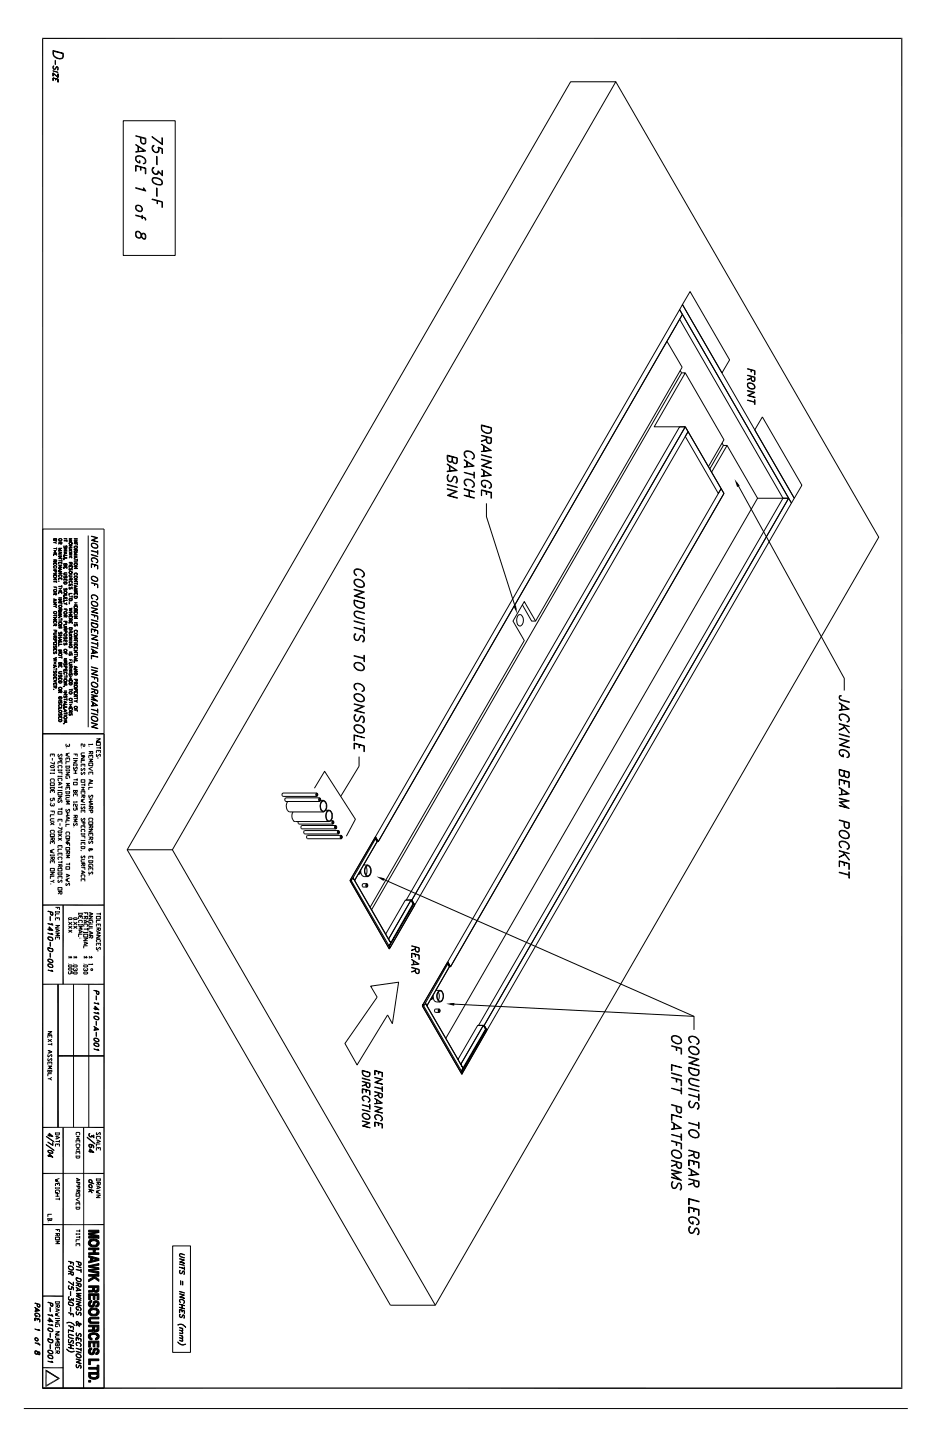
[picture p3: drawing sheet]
<svg xmlns="http://www.w3.org/2000/svg" width="279mm" height="432mm" viewBox="0 0 279 432" stroke-linecap="round" stroke-linejoin="round" font-family="sans-serif">
<g fill="none" stroke="#000" stroke-width=".3">
<path d="M15.9 15.1l3.1 .9v1a1.43 1.43 0 0 1-2.4 .2 1.8 1.8 0 0 1-.7-2.1zM15.9 19.9l.2-.2-.2 .3 .2 .7h.4l.4-.7h.3l.2 .2-.2 .9a.52 .52 0 0 0 .2-.6 .52 .52 0 0 0-.5-.4l-.4 .7a.59 .59 0 0 1-.6-.3 .59 .59 0 0 1 0-.6zM16 15.4l2.8 .7v.9a.78 .78 0 0 1-1 .6l-.8-.3a1.16 1.16 0 0 1-1-1.1zM16.5 18.1l.1 1.3zM15.9 21.2l1.5 .5zM15.9 21.9l1.5 1.4v-1.1v1l-1.5-1.4v1v-.9M15.9 23.3l1.5 .5-1.5-.4v.8zM16.7 23.6v.4l-.1-.4M17.4 23.8v.8zM17.4 24.6h.1M36.9 36.2h15.6v40.4h-15.6zM171.1 24.5h13.5l-132.9 230.3h-13.6z"/>
<path d="M184.6 24.5l78.8 136.6-132.9 230.3h-13.5l-78.9-136.6M40.7 43.3l3 2-3 .3 2.6-.4zM40.7 49.6l3 .8v1.7h-.1v-1.6l-2.8-.7-.1 1.6zM40.7 56.3l2.8 .7-.5-.6h.1l.6 .9-3-.9zM40.8 47a1.99 1.99 0 0 1 2.9 1.7l-.7 .5 .6-.6a1.23 1.23 0 0 0-1.1-1.6l-.6-.2-.6 .1a.97 .97 0 0 0-.5 1.1 .97 .97 0 0 0 1.1 .7v-.6v.8l-.6-.2a1.41 1.41 0 0 1-.5-1.7zM41.3 43.8v1.7M41.5 44v1.4M42.1 41.2v1.2a.98 .98 0 0 0 1.4 .7l.2-.3v-1.3l-3-.8 2.9 .9-.1 1.4a.81 .81 0 0 1-1.2-.6v-1.1M42.1 50.1v.9h.2v-.8M45.6 59.7l3.1 .8v1.7h-.2v-1.6l-2.9-.8zM45.8 53.4a2.36 2.36 0 0 1 2.9 1.3l-.2 .6a2.36 2.36 0 0 1-2.9-1.2zM45.8 44.8l.3 .5a.87 .87 0 0 0 1.4 0"/>
<path d="M45.8 51.4a1.1 1.1 0 0 0 1.3 .7l.3-.3M45.8 53.6a2.34 2.34 0 0 1 2.7 .7M45.8 54.4a2.68 2.68 0 0 0 2.7 .8M45.9 53.5l-.1 .3 .1 .8M46.1 43.7l-.3 .4M46.1 50.3l-.3 .3M46.3 45.5a1.17 1.17 0 0 1-.1-1.9 1.22 1.22 0 0 0-.5 1.5 1.22 1.22 0 0 0 1.5 .7 1.01 1.01 0 0 0 .3-1.6l1 .5v1.2l.2 .1v-1.4l-1.3-.5 .1 1-.1 .4-.5 .2M46.8 52.2l.4-.2 .2-.8 1.3 1.3M46.9 46.9h.2v2.5l-.2-.1zM46.9 56.4h.2v2.5l-.2-.1zM47.4 51.4l1.3 1.3v-1.6h-.2v1.4M47.5 51.4l-.1 .7a1.19 1.19 0 0 1-1.6-.3 1.19 1.19 0 0 1 .1-1.5l.3-.1-.3 .1a1.32 1.32 0 0 0 .4 1.8"/>
<path d="M48.4 54.2l.1 .4-.1 .7M48.5 43.2v-1.9l.2 .1v2l-3.1-2.5 3.1 2.3M40.8 61.7a1.18 1.18 0 0 1 1.5 .2 1.18 1.18 0 0 1 0 1.6 1.34 1.34 0 0 1-1.5-1.8zM40.8 70.7l.3 .5M40.9 61.8a1.03 1.03 0 0 1 1.4 .1 1.03 1.03 0 0 1 0 1.4l-.8-.1a.96 .96 0 0 1-.6-1.4zM40.9 69.5a1.21 1.21 0 0 1 1.5 1.4l.6 .8h.6a1.15 1.15 0 0 0-.6-1.8l-.5 .2-.4 1.1a.84 .84 0 0 1-1.2-.2l-.1-.5zM41.1 69.4l-.3 .3M42.5 64.6h.2v1h-.2zM43.5 65.3l.1 .7h.1l-.1-.6-.5-.2-2.4-.7v.2l2.9 .8M43.5 70.2v1.4M43.6 70.3l-.9-.1-.4 1a1.07 1.07 0 0 1-1.6-.4 1.07 1.07 0 0 1 .6-1.5l.4 .1 .6 .6 .2 1a.74 .74 0 0 0 1.1 .5M47.1 60.2v.9l.1-.8"/>
<path d="M203.7 95.7l31 53.7M204.6 91.3l33.5 58.1-.8 1.4-33.6-58zM204.6 94.3l-91.2 158.1M204.6 94.3l31.8 55.1h-1.7M204.6 94.3l-.9-1.5-91.1 158.1M206.9 87.4l11.8 20.5-2.3 3.9-11.8-20.5zM199.9 102.3l4.6 7.8-43.9 76.1h-1.2l-2.8-4.9M203.9 111.1l.4 .7M205.4 111.8l11.6 20.1-4.6 8M224.1 110.5l2.2 .6v1.3h-.1v-1.2zM224.1 117.1l2.2 .6-2 .9 2 .5v.2l-2.2-.7 1.9-.9-1.9-.5zM224.1 115a1.48 1.48 0 0 1 2.2 1.3 1.31 1.31 0 0 1-1.5 .2 1.31 1.31 0 0 1-.7-1.5z"/>
<path d="M224.2 115a1.55 1.55 0 0 1 2 .9l-.1 .6a1.51 1.51 0 0 1-2-1zM225.2 110.9v.7v-.6M225.2 112.9v.8a.62 .62 0 0 0 .4 .7 .62 .62 0 0 0 .7-.4v-.9l-2.2-.6 2.1 .7-.1 1.1-.8-.3-.1-1.1M225.2 113.4l-1.1 .4v.1l1.1-.4M226.2 119.9h.1v1.4h-.1zM134.1 139.1l3 2-3 .3v-.1l2.6-.4zM134.7 139.6v1.8M134.9 139.8v1.5M135.5 138.1a1.02 1.02 0 0 0 1.4 .8l.2-1.6-3-.8v1.1a.94 .94 0 0 0 .4 .9 .94 .94 0 0 0 1 0l.2-.4M135.5 137l-.2 1.4a.76 .76 0 0 1-1.1-.7v-1l2.7 .7v1.4h-.8l-.3-.2-.1-1.6M139.1 137.8l3.1 2-3.1 .3 2.7-.4zM139.3 135.5a1.79 1.79 0 0 1 2 0 1.79 1.79 0 0 1 .8 1.9l-.6 .3 .4-.3a1.46 1.46 0 0 0-1.6-2l-.8 .1a1.32 1.32 0 0 0 .4 1.8 1.33 1.33 0 0 1-.6-1.8z"/>
<path d="M139.9 138.3v1.7M140.1 138.5v1.4M144.3 127.4l3.1 .8v1.1a1.53 1.53 0 0 1-2.7 0l-.3-.4zM144.3 133.1l3.1 2-3.1 .3 2.6-.4zM144.3 136.4l3.1 .7v.2zM144.3 137.6l3.1 .9-2.7 1.2 2.7 .6v.2l-3.1-.8 2.6-1.2-2.6-.7zM144.4 127.6l2.8 .7v1l-.3 .5a1.94 1.94 0 0 1-2.5-2.2zM145 133.6v1.8M145.2 133.8v1.5M145.7 131v1a.94 .94 0 0 0 .5 .9 .94 .94 0 0 0 1 0l.2-1.6-3.1-.8 2.9 1-.2 1.3a.76 .76 0 0 1-1.1-.7v-1.1M145.7 131.8l-1.4 .4v.2l1.4-.5M205.4 128l11.6 20-81.9 141.9"/>
<path d="M205.4 128l.9 1.4-82 142-.8-1.5M205.4 128l-81.9 141.9M205.4 128h-1.7l-81.9 141.9M206.3 129.4l9.9 17.1-.9 1.5-9.9-17.1zM216.4 132.8l.5 .8h1.1l-4.7 8M216.9 133.6l-4.1 7M218 133.6l9.1 15.8M226.2 120.5l-2.1-.6 2.1 .7M228.5 125l11.9 20.5-2.3 3.9-11.8-20.5zM12.8 158.6h18.4v61.4h-18.4zM134.1 145.3l3 .9-3-.8zM134.1 146.5l3 .9-2.6 1.2 2.6 .6v.2l-3-.8 2.6-1.2-2.6-.7z"/>
<path d="M134.2 142.5l.3-.2v.2a1.11 1.11 0 0 0 .4 1.8l.4-.1 .6-1.2 .4-.2a1.25 1.25 0 0 1 .4 2.1v-.2a1.05 1.05 0 0 0-.4-1.7 1.28 1.28 0 0 0-.8 1.2l-.6 .3a1.29 1.29 0 0 1-.7-2zM139.1 146.5l3.1 .9v.1l-3.1-.8zM139.1 148.5l3.1 .7v.2zM139.3 144a1.83 1.83 0 0 1 2 0 1.83 1.83 0 0 1 .8 1.8l-.6 .4 .4-.4a1.46 1.46 0 0 0-1.6-2l-.8 .2a1.32 1.32 0 0 0 .4 1.8 1.33 1.33 0 0 1-.6-1.8zM140.6 147.1v1.7M140.7 147.1v1.8M142.1 142.4l-3-.8 3 .9M142.1 141.5l.1 1.9zM144.3 140.6l3.1 1.9-3.1 .4v-.2l2.6-.2zM144.3 146.9l3.1 .7v1.8h-.2v-1.6l-2.8-.8v1.6zM144.4 144.2a1.99 1.99 0 0 1 3 1.7l-.8 .5 .4-.3a1.26 1.26 0 0 0-.8-1.8l-.8-.2a.81 .81 0 0 0-1 .5 1.22 1.22 0 0 0 1 1.4v-.6h.2v.8l-.6-.2a1.41 1.41 0 0 1-.6-1.8zM145 141v1.8"/>
<path d="M145.2 141.3v1.4M145.7 147.4v.8l.2 .1v-.8M145.8 150.9v4l8.9 27.9M220.8 144.7l32.3 58.7v3.7M234.7 149.4l-91.2 158.1M16 164.5h1zM16 165.1h1zM16 165.7h1zM16 176h1zM16 162.7h.5l.5-.3-.5 .3zM16 166.1h1h-.9v.5zM16 168.8h1v.5v-.4h-.9l-.1 .4z"/>
<path d="M16 169.9l.3-.3h.5l.2 .5-.2 .2 .2-.4-.4-.3-.5 .2 .2 .5zM16 171.9l1 .1zM16 172.3h1v.6v-.5h-.9l-.1 .5zM16 173.2h1l-.8 .6 .8 .1h-1l.9-.6zM16 179.5l1 .4-1 .4 .9-.4zM16 164.5h.1M16 170.7h1M16 176h.1M16.1 176.9l.5-.1 .4 .4-.6 .2-.3-.1zM16.3 176.8h.5l.2 .5-.7 .1-.3-.2zM16.3 179.6v.6M16.5 161.9l.4 .2 .1-.6h-1l.1 .6 .4-.2"/>
<path d="M16.5 161.6v.4l-.3 .1-.1-.5h.9v.3l-.3 .2-.2-.5M16.5 166.1v.2v-.2M16.5 167.9v.4l.4 .2 .1-.6h-1h1l-.2 .6-.3-.2v-.4M16.5 168.1l-.5 .4 .5-.3M16.5 168.9v.2v-.2M16.5 171.1v.3l.4 .2 .1-.6h-1l1 .1-.2 .5-.3-.2v-.3M16.5 172.4v.3v-.3M16.5 176v.2v-.2M16.5 177.9v.4l.4 .1 .1-.6h-1l1 .1-.2 .5-.3-.5M16.5 178l-.5 .4 .5-.3M16.5 165.1v.6M16.5 162.7l.5 .3z"/>
<path d="M17 166.1v.5zM17 176v.5zM17 174.4h-1l1 .1M17 164.2v.6M17 174.1v.6M17 166.6h.1M17 169.3h.1M17 172.9h.1M17 176.5h.1M17.6 168h.9zM17.6 174.3h.1zM17.6 176.5h1z"/>
<path d="M17.6 177.1h1zM17.6 162.5h1l-.1 .6-.4-.1v-.4l.1 .5 .3-.1v-.4zM17.6 164.4h1l-.9 .4 .9 .4h-1l.7-.1-.7-.3 .7-.3zM17.6 165.4l1 .3-1 .5 .8-.5zM17.6 166.8h1l-.9 .6h.9h-1l.8-.6zM17.6 169.5h1l-.9 .6h.9h-1l.8-.5zM17.6 170.4l1 .3-1 .4 .8-.4zM17.6 171.4h1l-.9 .6h.9h-1l.8-.6zM17.6 172.6a.47 .47 0 0 1 .6-.2 .47 .47 0 0 1 .2 .6l.1-.5h-.9l.2 .5zM17.6 177.4h1v.6l-.1-.5h-.9v.5zM17.6 179.7h1l-.9 .6h.9h-1l.8-.6zM17.6 166.4h1"/>
<path d="M17.6 166.8h.1M17.6 168h.1M17.6 170.4h.1M17.6 171.4h.1M17.6 179.3h1M17.6 179.7h.1M17.6 161.7l.6-.2 .3 .2v.3l-.5 .2-.4-.2zM17.6 168.6v.5v-.5h1v.5l-.1-.5M17.6 173.4v.5v-.5h1v.5l-.1-.5M17.6 174.3h.1M17.8 161.5h.5l.3 .4-.3 .3h-.5l-.2-.3zM17.8 165.5v.6"/>
<path d="M17.8 170.5v.5M17.9 165.6v.4M17.9 170.5v.5M18.1 168.6v.4zM18.1 173.4v.3zM18.1 176.5v.6zM18.1 177.5v.3zM18.1 162.8l-.5 .3 .5-.2M18.5 167.8l.1 .6zM18.5 175.8h-.9l.9 .1M18.5 175.6l.1 .6zM19.2 164.6h.9z"/>
<path d="M19.2 165.2h.9zM19.2 166.5l.9 .1h-.9v.4zM19.2 167.3l.9 .1h-.9v.5zM19.2 173.7v.5zM19.2 178.4h.9h-.9v.6zM19.2 161.5l.9 .1zM19.2 163.7l.1 .5 .3-.1 .2-.5 .3 .5-.2 .2 .1-.6h-.2l-.1 .4-.4 .2zM19.2 165.5l.9 .3-.9 .5 .7-.5zM19.2 169.9h.9v.6l-.1-.5h-.8v.5zM19.2 171.9l.9-.1-.9 .2 .2 .3 .7 .1-.8-.1zM19.2 173.7h.9v.5l-.1-.5zM19.2 174.6l.1 .5h.6l.1-.5h-.8h.9v.3l-.3 .2h-.5z"/>
<path d="M19.2 179.1h.9v.6l-.1-.5h-.8v.5zM19.3 172.7v.6h.2l.3-.6 .3 .2-.1 .4v-.5h-.2l-.1 .3-.4 .3zM19.3 176.4a.31 .31 0 0 0-.1 .4 .31 .31 0 0 0 .4 .1l.2-.5 .2 .1-.1 .6 .1-.6h-.2l-.1 .3-.4 .3zM19.3 177.3h.5l.3 .5-.3 .2h-.5l-.1-.1zM19.3 165.6v.6M19.4 165.7v.4M19.6 169v.6h-.3l-.1-.6v.6h.2l.3-.2M19.6 170v.2l.1-.2M19.6 173.7v.3l.1-.3M19.6 179.2v.3l.1-.3M19.6 164.6v.6M19.7 169v.6h.3v-.6h-.8h.9v.4l-.2 .2-.3-.2"/>
<path d="M19.7 164.6v.6M20 162.1h-.8l.8 .1M20 161.9l.1 .5zM20.7 163.6l.9 .1zM20.7 164.2l.9 .1zM20.7 167.4l.5-.5zM20.7 169.2l.4-.2zM20.7 171.6l.2-.3 .7 .2a.43 .43 0 0 1-.4 .5 .43 .43 0 0 1-.4-.5l.5-.2 .3 .5-.7 .2zM20.7 173.4h.9zM20.7 177.9l.9 .1h-.8l-.1 .5zM20.7 179h.9zM20.7 161.5h.9l-.7 .4 .7 .4h-.9l.8-.1-.8-.3 .8-.3z"/>
<path d="M20.7 164.6l.9 .3-.9 .3 .8-.3zM20.7 165.7l.9-.2-.7 .2 .7 .3-.7 .2 .7 .2-.9-.2 .8-.2zM20.7 169.6h.9v.5v-.5h-.8l-.1 .5zM20.7 172.6l.2-.3h.7l-.8 .2v.4l.8 .1h-.7zM20.7 175.2h.9h-.8v.5zM20.7 176.2l.2-.1-.1 .5 .1 .1 .6-.6 .1 .5-.1-.5-.5 .6-.3-.2zM20.7 179.5h.9h-.8v.5a.48 .48 0 0 0 .6 .1 .48 .48 0 0 0 .2-.6l-.1 .6h-.6zM20.7 164.6h.1M20.7 166.8h.9M20.7 173.4h.1M20.7 179h.1M20.8 170.5l.1 .5 .6-.6 .1 .5-.1-.5-.5 .6-.3-.2z"/>
<path d="M20.9 174.3h.6l.1 .5-.1 .1 .1-.3-.1-.3h-.6l-.1 .1 .1 .5-.2-.3zM20.9 162.6l.7 .2a.43 .43 0 0 1-.4 .5 .43 .43 0 0 1-.4-.4l.5-.3 .3 .5-.7 .2-.2-.3zM20.9 164.6v.6zM21 166.8l.6 .6-.5-.6M21.1 168.7l.1 .5h.3l.1-.6h-.9l.9 .1-.1 .5-.3-.1v-.4M21.1 169.6v.3l.1-.3M21.1 173.4l.1 .5h.4v-.5l-.1 .5h-.3v-.5M21.1 173.6l-.4 .4 .4-.3M21.1 175.2v.4l.1-.4M21.1 163.7v.5M21.2 163.7v.5M21.6 175.2v.5z"/>
<path d="M21.6 170.1h.1M21.6 175.7h.1M21.6 178.6v.6M22.2 164a.47 .47 0 0 1 .7-.3 .47 .47 0 0 1 .2 .7h-.7zM22.2 165.3l.5-.2zM22.2 173l.3-.2h.5l.2 .4-.2 .3h-.5zM22.2 161.5l1 .1zM22.2 161.9h1l-.8 .6 .8 .1h-1l.9-.6zM22.2 163h1v.5l-.1-.5zM22.2 164.8h1v.4l-.3 .2-.2-.6 .2 .5 .2-.1v-.4zM22.2 165.7h1l-.8 .4 .8 .3h-1l.8-.1-.8-.2 .8-.4zM22.2 166.7l1 .3-1 .4 .9-.4z"/>
<path d="M22.2 168.5h1zM22.2 169.9h1l-.8 .6h.8h-1l.9-.6zM22.2 172.1l.3-.3h.5l.2 .5-.2 .2 .1-.5-.5-.2-.3 .2 .2 .5zM22.2 173.8h1l-.8 .6 .8 .1h-1l.9-.6zM22.2 175.5l1 .3-1 .4 .9-.4zM22.2 176.5l1 .1zM22.2 176.9h1l-.8 .6h.8h-1l.9-.6zM22.2 178.8h1v.3l-.6 .4-.4-.4zM22.2 164.8h.1M22.2 169.9h.1M22.2 176.9h.1M22.3 163.9h.8v.4h-.8z"/>
<path d="M22.3 169l.5-.1 .3 .1v.4l-.5 .2-.3-.2zM22.3 172.9l.5-.1 .3 .1v.4l-.5 .2-.3-.2zM22.3 177.9l-.1 .5v-.5h1v.5l-.1-.5M22.3 178.9h.8v.3l-.7 .1zM22.5 168.9h.5l.2 .4-.2 .3h-.5l-.3-.3zM22.5 166.8v.6M22.5 175.6v.6M22.6 166.8v.5M22.6 175.7v.4M22.7 163v.3zM22.7 177.9v.4zM23.1 167.9h-.9h.9"/>
<path d="M23.1 167.6l.1 .6zM23.1 175h-.9l.9 .1M23.1 174.7l.1 .6zM26.4 160.6v57.5M27.4 160.8l1.9 .5-1.7 .7 1.7 .5-1.9-.5 1.7-.7zM27.4 166.3l1.9 .6-1.9-.5zM27.4 169l1.9 .6v1.1l-.1-1.1-1.7-.5-.1 1zM27.4 174.7l1.9 .5v1.1l-.1-1zM27.5 163a1.13 1.13 0 0 1 1.3 0 1.13 1.13 0 0 1 .4 1.2 1.14 1.14 0 0 1-1.3 0 1.14 1.14 0 0 1-.4-1.2zM27.5 172.9a1.24 1.24 0 0 1 1.7 1.3 1.24 1.24 0 0 1-1.7-1.3zM27.5 167.4a1.18 1.18 0 0 1 1.2 .1 1.18 1.18 0 0 1 .5 1.1l-.4 .2 .4-.2a1.04 1.04 0 0 0-.5-1.1 1.04 1.04 0 0 0-1.2 .1l.3 .9-.4-.6zM27.5 178.5a1.13 1.13 0 0 1 1.3 0 1.13 1.13 0 0 1 .4 1.2l-.4 .2 .3-.1a1 1 0 0 0-.4-1.2 1 1 0 0 0-1.2 .1l.3 .9-.4-.6z"/>
<path d="M27.5 163a1.11 1.11 0 0 1 1.2 .1 1.11 1.11 0 0 1 .5 1.1 1.07 1.07 0 0 1-1.3 0 1.07 1.07 0 0 1-.4-1.2zM27.5 173a1.1 1.1 0 0 1 1.7 1.1 1.05 1.05 0 0 1-1.2 0 1.05 1.05 0 0 1-.5-1.1zM28.3 169.4l.1 .6v-.6M28.3 175.1v.5l.1-.5M29.2 165.6l-1.8-.5v.1l1.8 .5M29.2 165.1l.1 1.2zM106.1 176.7l3.2 .8-2.7 1.2 2.7 .7v.1l-3.2-.8 2.6-1.2-2.6-.7zM106.1 179.9l3.2 .8v1a1.43 1.43 0 0 1-2.4 .3l-.6-.6zM106.3 174a1.99 1.99 0 0 1 3 1.7 1.86 1.86 0 0 1-2.1 .3 1.86 1.86 0 0 1-1.1-1.8zM106.3 170.9a1.91 1.91 0 0 1 3 1.6l-.8 .6 .4-.3a1.46 1.46 0 0 0-1.6-2.1l-.8 .2a1.32 1.32 0 0 0 .4 1.8l-.8-.9zM106.5 174a1.66 1.66 0 0 1 1.8 .1 1.66 1.66 0 0 1 .6 1.7 1.66 1.66 0 0 1-1.8-.1 1.66 1.66 0 0 1-.6-1.7zM16 183.6l.3-.2h.5l.2 .5-.6 .2z"/>
<path d="M16 185.1l1 .1zM16 185.7l1 .1zM16 187.1h1zM16 187.6l.5-.3zM16 188.9h1zM16 198.5h1zM16 199.1h1zM16 180.6h1l-.8 .6h.8h-1l.9-.6zM16 181.8h.5l.5-.3-.5 .3zM16 186.2h1v.5v-.5h-.9l-.1 .5zM16 194.5h1v.6v-.5h-.9l-.1 .5zM16 197.5l1-.3-.8 .3 .8 .2-.8 .2 .8 .4-1-.4 .9-.2z"/>
<path d="M16 199.4l1 .4-1 .3 .9-.3zM16 187.1h.1M16 188.9h.1M16 199.4h.1M16.1 183.5l.5-.1 .4 .4-.6 .2-.3-.1zM16.1 192.8l.7-.1 .2 .2a.44 .44 0 0 1-.6 .5 .44 .44 0 0 1-.3-.6 .47 .47 0 0 1 .5-.2 .47 .47 0 0 1 .4 .4l-.2 .3h-.5zM16.1 190l.1 .4 .8 .1h-.7l-.3-.3 .3-.4h.7zM16.1 193.7v.5h.3l.5-.6 .1 .6v-.3l-.3-.2-.5 .6zM16.1 195.5v.5h.3l.5-.6 .1 .6-.1-.5h-.2l-.5 .6zM16.3 199.5v.5zM16.5 186.2v.3v-.3M16.5 187.1v.3l.3 .3 .2-.6-.2 .5-.3-.2v-.3"/>
<path d="M16.5 188.9v.6h.5v-.6l-.1 .6h-.3l-.1-.6M16.5 190.9v.3l.4 .2 .1-.6h-1l1 .1-.2 .5-.3-.2v-.3M16.5 191.1l-.5 .3 .5-.3M16.5 191.8v.4l.4 .1 .1-.6h-1l1 .1-.2 .5-.3-.1v-.4M16.5 194.6v.3v-.3M16.5 185.2v.5M16.5 198.5v.6M16.5 181.8l.5 .4zM17 184.5h-1l1 .1M17 186.7h.1M17 184.3v.6M17 195.1h.1"/>
<path d="M17.6 185.6h.9zM17.6 186.8a.47 .47 0 0 1 .6-.2 .47 .47 0 0 1 .2 .7h-.7zM17.6 190.5l1 .1zM17.6 191.1h1zM17.6 192.4l1 .1h-1v.5zM17.6 193.2l1 .1h-1v.5zM17.6 197.2h.9zM17.6 180.7h1v.5l-.1-.5zM17.6 182.5h1l-.1 .6-.4-.1v-.4l.1 .5 .3-.1v-.4zM17.6 183.4h1l-.9 .4 .9 .4h-1l.7-.1-.7-.3 .7-.4zM17.6 184.5l1 .3-1 .3 .8-.3zM17.6 187.7h1l-.9 .6h.9h-1l.8-.6z"/>
<path d="M17.6 191.4l1 .4-1 .4 .8-.4zM17.6 195h1l-.9 .5h.9h-1l.8-.5zM17.6 198.7h1v.3l-.2 .3-.3-.3-.3 .3zM17.6 183.4h.1M17.6 197.2h.1M17.6 184.5h.1M17.6 180.7h.1M17.6 185.6h.1M17.6 186.2h1M17.6 187.7h.1M17.6 195h.1M17.6 181.7l.6-.2 .3 .2v.3l-.5 .2-.4-.2z"/>
<path d="M17.6 186.7h.9v.5h-.9zM17.6 196.1l.7-.1 .2 .5-.7 .1zM17.6 189.6v.5h.4l.3-.6 .3 .5-.2 .2 .1-.6h-.3l-.5 .6zM17.6 198.7v.5h.4l.1-.5 .1 .5h.3v-.5M17.6 199.6v.5v-.5h1v.5l-.1-.5M17.8 181.5h.5l.3 .4-.3 .3h-.5l-.2-.3zM17.8 184.5v.5M17.8 191.5v.6M17.9 184.5v.5M17.9 191.6v.4M18.1 180.7v.3zM18.1 190.6v.5z"/>
<path d="M18.1 199.6v.4zM18.1 182.8l-.5 .3 .5-.3M18.5 185.4l.1 .6zM18.5 196.8l.1 .6zM19.2 180.1h.9h-.9v.5zM19.2 188.8l.4-.3zM19.2 192v.5zM19.2 194.9l.6-.2 .3 .4-.3 .3h-.5zM19.2 182.6h.9v.6l-.1-.5zM19.2 187.3h.9h-.7l-.2 .2 .2 .3h.7h-.8zM19.2 191.1l.1 .5 .3-.1 .2-.5 .3 .4-.2 .3 .1-.6h-.2l-.1 .3-.4 .3zM19.2 192h.9v.5l-.1-.5z"/>
<path d="M19.2 195.7h.9v.5l-.1-.5zM19.2 197.9h.9l-.8 .6h.8h-.9l.7-.6zM19.2 198.9l.1 .5h.3l.2-.5 .3 .4-.2 .2 .1-.6h-.2l-.1 .4-.4 .2zM19.2 184.5h.1M19.2 186.3h.1M19.2 188.3h.1M19.2 195.7h.1M19.2 197.5h.9M19.2 197.9h.1M19.3 183.4a.55 .55 0 0 1 .8 .5l-.3 .2h-.5zM19.3 192.8l-.1 .4a.47 .47 0 0 0 .6-.4l.3 .2-.2 .4v-.6l-.6 .6zM19.3 183.4h.5l.2 .3a.42 .42 0 0 1-.4 .4 .42 .42 0 0 1-.4-.4z"/>
<path d="M19.3 190h.5l.3 .5-.3 .2h-.5l-.1-.1zM19.6 182.7v.2l.1-.2M19.6 184.5l.1 .5h.2l.2-.5h-.9h.8v.5h-.3v-.5M19.6 184.7l-.4 .3 .4-.2M19.6 186.3v.4l.3 .2 .2-.6h-.9h.8v.5h-.3v-.5M19.6 188.3l.1 .5 .2 .1 .2-.6h-.9h.8l-.1 .5-.2-.1v-.4M19.6 189.2l.1 .5h.3l.1-.6h-.9l.8 .1-.1 .5-.2-.1v-.4M19.6 192v.3l.1-.3M19.6 195.7v.4l.1-.4M19.6 199.9l.1 .5h.3l.1-.6h-.9l.8 .1-.1 .5-.2-.1v-.4M19.7 181l.4 .4-.4-.3h-.5l.9-.4-.4 .4M20.7 180.5l.2 .1z"/>
<path d="M20.7 181l.2 .1zM20.7 183.6l.9 .1zM20.7 184.2l.9 .1zM20.7 189.2h.9zM20.7 197.8h.9zM20.7 182.6l.9-.3-.7 .3 .7 .2-.7 .3 .7 .3-.9-.3 .8-.3zM20.7 184.6h.9v.5v-.4h-.8l-.1 .4zM20.7 186.4h.9v.5v-.4h-.8l-.1 .4zM20.7 188.3h.9h-.8v.4l.2 .2 .5-.2 .1-.4v.4l-.7 .2zM20.7 190l.9 .4-.9 .3 .8-.3zM20.7 191.2l.9-.3-.7 .3 .7 .2-.7 .3 .7 .2-.9-.2 .8-.3zM20.7 192.2h.9z"/>
<path d="M20.7 192.6h.9l-.7 .6 .7 .1h-.9l.8-.6zM20.7 193.9l.2-.3h.6l.1 .2-.1 .5 .1-.3a.47 .47 0 0 0-.3-.4 .47 .47 0 0 0-.5 .2v.3l.3-.1v.3zM20.7 189.2h.1M20.7 190h.1M20.7 195.5h.9M20.7 197.8h.1M20.8 180.5h.1M20.8 181h.1M20.8 196v.5h.2l.5-.6 .1 .6-.1-.5h-.1l-.5 .6zM20.9 190.1v.5zM20.9 198.6h.7l-.8 .2 .1 .4 .7 .1h-.7l-.2-.3zM21.1 184.7v.3l.1-.3"/>
<path d="M21.1 185.6l.1 .5h.3l.1-.6h-.9l.9 .1-.1 .5-.3-.1v-.4M21.1 185.7l-.4 .4 .4-.3M21.1 186.5v.2l.1-.2M21.1 189.2l.1 .5h.4v-.5l-.1 .5h-.3v-.5M21.1 189.5l-.4 .3 .4-.3M21.1 197.8v.3l.1-.3M21.1 199.7l.1 .5h.3l.1-.6h-.9l.9 .1-.1 .5-.3-.1v-.4M21.1 183.7v.5M21.2 183.7v.5M21.6 197.8v.5zM21.6 185.1h.1M21.6 186.9h.1"/>
<path d="M21.6 198.3h.1M22.2 180.7h1zM22.2 181.3h1zM22.2 183.1l.5-.3zM22.2 196.2h.9zM22.2 198.1l1 .1h-.9l-.1 .5zM22.2 181.7h1v.6l-.1-.6h-.8l-.1 .6zM22.2 182.6h1v.3l-.3 .3-.2-.6 .1 .5h.3v-.5zM22.2 183.4h1v.6l-.1-.5h-.8l-.1 .5zM22.2 184.8h1l-.8 .6h.8h-1l.9-.6zM22.2 191h1l-.8 .6h.8h-1l.9-.6zM22.2 192h1v.5l-.1-.5z"/>
<path d="M22.2 192.8h1zM22.2 193.2h1a.56 .56 0 0 1-.2 .6 .56 .56 0 0 1-.6 0zM22.2 195h1l-.8 .6h.8h-1l.9-.6zM22.2 197.2l1 .3-1 .3 .9-.3zM22.2 199.8l1 .3-1 .4 .9-.4zM22.2 182.6h.1M22.2 184.4h1M22.2 184.8h.1M22.2 186.7h1M22.2 191h.1M22.2 192h.1M22.2 195h.1"/>
<path d="M22.2 196.2h.1M22.2 196.8h1M22.2 197.2h.1M22.2 199.8h.1M22.3 190.1l.5-.1 .3 .1v.4l-.5 .1-.3-.1zM22.3 187.2v.5h.3l.4-.6 .2 .4-.1 .3v-.6h-.2l-.5 .6zM22.3 189.1l.2 .5a.42 .42 0 0 1-.1-.6 .42 .42 0 0 1 .7 0l.1 .2-.1 .4v-.5zM22.3 193.3h.8v.4h-.8zM22.3 194.2l-.1 .5v-.5h1v.5l-.1-.5M22.5 190h.5l.2 .4-.2 .2h-.5l-.3-.2zM22.5 197.2v.5M22.5 199.9v.5"/>
<path d="M22.6 197.2v.5M22.6 200v.4M22.7 180.7v.6zM22.7 181.7v.3zM22.7 183.5v.3zM22.7 192v.3zM22.7 194.2v.2zM23.1 196l.1 .6zM27.4 196.5l1.9 .6-1.8-.5-.1 1zM27.4 182.2l1.9 .5-1.7 .7 1.7 .5-1.9-.5 1.7-.7zM27.4 184.2l1.9 .5v1.1l-.1-1zM27.4 185.8l1.9 .6z"/>
<path d="M27.4 186.7l1.9 .5v.6a1.05 1.05 0 0 1-1.1 .4 1.05 1.05 0 0 1-.8-.9zM27.4 188.5l1.9 .6v1l-.1-1-1.7-.4v1zM27.4 190.3l1.9 .5-1.7 .8 1.7 .5-1.9-.5 1.7-.8zM27.4 193.9l1.9 .5zM27.4 194.5l1.9 1.2-1.9 .3 1.7-.4zM27.4 200l1.9 .5zM27.5 180.5a1.13 1.13 0 0 1 1.3-.1 1.13 1.13 0 0 1 .4 1.3 1.14 1.14 0 0 1-1.3 0 1.14 1.14 0 0 1-.4-1.2zM27.5 186.7l1.7 .6v.7a1.2 1.2 0 0 1-1.7-1.3zM27.5 180.5a1.11 1.11 0 0 1 1.2 .1 1.11 1.11 0 0 1 .5 1.1 1.07 1.07 0 0 1-1.3-.1 1.07 1.07 0 0 1-.4-1.1zM27.8 194.8v1.1M28 195v.8M28.3 184.5v.5l.1-.5"/>
<path d="M28.3 188.9v.6l.1-.6M29.2 193.2l-1.8-.5 1.8 .6M29.2 192.6l.1 1.3zM106.1 186.2l3.2 .8v.2l-3.2-.9zM106.3 198.9a1.91 1.91 0 0 1 3 1.6 1.8 1.8 0 0 1-2.1 .5 1.8 1.8 0 0 1-1.1-1.8zM106.3 180.1l2.8 .7v.9a1.52 1.52 0 0 1-2.6-.3zM106.3 183.4l.8-.2 2.2 .6v.1l-2.7-.5a1.04 1.04 0 0 0 .5 1.7l2.2 .7-2.2-.6a1.23 1.23 0 0 1-.8-1.8zM106.3 190.1l.3-.1v.2a.95 .95 0 0 0-.3 1.1 .95 .95 0 0 0 1 .6l.8-1.3 .4-.1a1.2 1.2 0 0 1 .2 2.1l.2-.4a1 1 0 0 0-.4-1.6h-.3l-.6 1.2a.86 .86 0 0 1-1.3-.1l-.2-.6zM106.5 198.9a1.66 1.66 0 0 1 1.8 .1 1.66 1.66 0 0 1 .6 1.8 1.66 1.66 0 0 1-1.8-.1 1.66 1.66 0 0 1-.6-1.8zM109.1 188.9l-3-.8 3 .9M109.1 188h.2v2l-.2-.1zM109.1 197.3l-3-.7v.1l3 .8"/>
<path d="M109.1 196.5h.2v1.9l-.2-.1zM155.5 184.4l.4-.1a1.99 1.99 0 0 1 0 3.5 2.14 2.14 0 0 1-.4-3.4zM160.6 186.2l-3.4-5.8-3.4 5.8 3.4 5.9-46.3 80M16 200.6h1zM16 202.3l.3-.2h.5l.2 .5-.7 .1zM16 206.3l.5-.3zM16 206.7h.2zM16 203.1h1v.6v-.5h-.9l-.1 .5zM16 204.3l1-.5-.8 .5 .8 .3zM16 204.9h1v.6v-.6h-.9l-.1 .6zM16 200.6h.1M16.1 202.2l.5-.1 .4 .4-.6 .2-.3-.1z"/>
<path d="M16.1 201.2v.5h.3l.5-.6 .1 .6-.1-.5h-.2l-.5 .6zM16.1 206.7h.1M16.5 203.2v.2v-.2M16.5 204.9v.3v-.3M16.5 205.8v.3l.4 .2 .1-.6h-1l1 .1-.2 .5-.3-.2v-.3M17 203.7h.1M17 200.3v.6M17 205.5h.1M17.6 206.3a.47 .47 0 0 1 .6-.2 .47 .47 0 0 1 .2 .6h-.7zM17.6 207.7l.5-.3zM17.6 212.2l1 .1h-1v.4zM17.6 213.2l.2-.2h.5l.3 .4-.3 .3h-.5z"/>
<path d="M17.6 202.6l.1-.2v.6l.5-.6 .4 .3-.2 .3 .1-.5-.2-.1-.2 .5-.4 .1zM17.6 204.2h1a.56 .56 0 0 1-.3 .6 .56 .56 0 0 1-.6 0zM17.6 207.1h1v.4l-.4 .2-.1-.6 .1 .6h.3v-.6zM17.6 209h1v.3l-.3 .3h-.5zM17.6 209.9l1 .1zM17.6 215.8h1a.56 .56 0 0 1-.3 .6 .56 .56 0 0 1-.6 0zM17.6 207.1h.1M17.6 206.2h.9v.4h-.9zM17.6 213.2l.6-.2 .3 .2v.3l-.5 .2-.4-.2zM17.6 201.6l.1 .4 .9 .1h-.7l-.3-.3 .3-.4h.7zM17.6 203.3v.5v-.5h1v.5l-.1-.5M17.6 204.3h.9v.4h-.9z"/>
<path d="M17.6 209v.4l.4 .2 .5-.2v-.4M17.6 214.9v.5v-.5h1v.5l-.1-.5M17.6 215.9h.9v.3l-.7 .2zM17.7 210.3l-.1 .6h.4l.3-.6 .3 .2-.1 .4v-.5h-.3l-.5 .6-.1-.3zM17.7 211.3a.42 .42 0 0 1 .6 0 .42 .42 0 0 1 0 .6l.2-.5h-.9l.1 .5-.1-.2zM17.7 213.9l-.1 .6h.4l.3-.6 .3 .3-.1 .3-.2-.5-.6 .6-.1-.3zM18.1 203.3v.4zM18.1 214.9v.4zM19 205.7v.2l.3-.2-.1 .2M19 205.9h.1M19 216.9l.3 .2v-.2l-.3 .1M19.2 202.7h.8z"/>
<path d="M19.2 203.8a.46 .46 0 0 1 .6-.1 .46 .46 0 0 1 .1 .7h-.6zM19.3 205.8h.1M19.2 211.2l.9 .1h-.9v.5zM19.2 212l.9 .1h-.9v.5zM19.2 215l.6-.1 .3 .4-.3 .2h-.5zM19.3 217h.1M19.2 200.7h.9v.6l-.1-.5h-.8v.5zM19.2 201.7l.6-.1 .3 .4-.3 .2 .2-.5-.5-.1-.3 .2 .1 .4zM19.2 204.8h.9l-.8 .6h.8h-.9l.7-.6zM19.2 207.7h.9l-.8 .5h.8h-.9l.7-.5zM19.2 208.7l.1-.1a.31 .31 0 0 0-.1 .4 .31 .31 0 0 0 .4 .1l.2-.5 .2 .1-.1 .5v-.6l-.4 .6-.3-.1zM19.2 210.2l.9 .4-.9 .4 .7-.4z"/>
<path d="M19.2 212.7l.9 .4-.9 .3 .7-.3zM19.2 214.4l.9 .1zM19.2 215.9h.9l-.8 .6h.8h-.9l.7-.5zM19.2 202.7h.1M19.2 203.3h.9M19.2 204.8h.1M19.2 207.2h.9M19.2 207.7h.1M19.2 217l-.1 .1M19.3 203.8h.7v.5l-.7 .1zM19.3 210.3v.6M19.3 212.7v.6"/>
<path d="M19.4 210.4v.4M19.4 212.8v.4M19.6 200.8v.3l.1-.3M20 202.5l.1 .6zM20 209.7h-.8l.8 .1M20 209.4l.1 .6zM20 213.8h-.8l.8 .1M20 213.6l.1 .6zM20.7 200.2l.4-.2zM20.7 202.9h.9zM20.7 203.5h.9zM20.7 207.7l.2-.3h.6l.1 .5-.6 .3z"/>
<path d="M20.7 209.6a.54 .54 0 0 1 .9 0v.3a.52 .52 0 0 1-.6 .2 .52 .52 0 0 1-.3-.5zM20.7 210.6h.9zM20.7 211.2h.9zM20.7 211.8h.9zM20.7 213.1h.9zM20.7 213.6l.4-.3zM20.7 200.5h.9l-.7 .6 .7 .1h-.9l.8-.6zM20.7 203.8h.9v.6v-.5h-.8l-.1 .5zM20.7 204.8h.9h-.8v.4a.48 .48 0 0 0 .6 .1 .48 .48 0 0 0 .2-.5l-.1 .6h-.6zM20.7 212.1h.9v.6v-.5h-.8l-.1 .5zM20.7 201.6h.9M20.7 210.6h.1"/>
<path d="M20.7 213.1h.1M20.8 207.6l.5-.2 .3 .4-.6 .3-.2-.2zM20.8 209.5l.7-.1 .1 .4-.1 .2h-.6zM20.8 202v.5h.2l.5-.6 .1 .6v-.3l-.2-.2-.5 .6zM20.8 214l.1 .5 .6-.6 .1 .5-.1-.5-.5 .6-.3-.2zM21.1 203.9v.3l.1-.3M21.1 212.2v.3l.1-.3M21.1 213.1l.1 .5h.4v-.5l-.1 .5h-.3v-.5M21.1 202.9v.6M21.1 211.2v.6M21.2 202.9v.6M21.2 211.2v.6"/>
<path d="M21.6 206.8h-.9l.9 .1M21.6 206.6v.5M21.6 210.3v.6M21.6 204.4h.1M21.6 212.7h.1M22.2 208.8l.5-.2zM22.2 209.4h.9zM22.2 200.8h1l-.8 .6h.8h-1l.9-.6zM22.2 201.8h1v.3l-.2 .3h-.5zM22.2 203.7h1l-.1 .6-.4-.1v-.4l.2 .5 .2-.1v-.4zM22.2 204.6h1v.3l-.3 .3-.2-.5 .1 .4h.3v-.4zM22.2 206.6h1v.3l-.3 .2-.2-.5 .1 .5h.3v-.5z"/>
<path d="M22.2 207.4h1v.6l-.1-.5h-.8l-.1 .5zM22.2 208.3h1v.4l-.3 .2-.2-.6 .1 .5h.3v-.5zM22.2 212.8h1v.5l-.1-.4zM22.2 200.8h.1M22.2 206.6h.1M22.2 208.3h.1M22.2 209.4h.1M22.3 205.6l.7-.1 .1 .5-.6 .1zM22.3 212l.5-.2 .3 .2v.3l-.5 .2-.3-.2zM22.3 201.8v.4l.3 .2 .5-.2v-.4M22.4 205.5a.48 .48 0 0 1 .7 0 .48 .48 0 0 1 0 .7 .48 .48 0 0 1-.7-.1l-.2-.1zM22.5 211.8h.5l.2 .4-.2 .3h-.5l-.3-.3z"/>
<path d="M22.7 207.5v.2zM22.7 212.9v.3zM22.7 204.9l-.5 .3 .5-.3M22.7 210.2l.5 .4-.5-.3h-.5l1-.4-.5 .4M23.1 209.1l.1 .6zM27.4 204.9a1.16 1.16 0 0 1 1.3-.1 1.16 1.16 0 0 1 .5 1.2 1.32 1.32 0 0 1-1.8-1.1zM27.4 200.8l1.9 .5-1.7 .8 1.7 .5-1.9-.5 1.7-.8zM27.4 202.8l1.9 .5v1.1l-.1-1.1zM27.4 208.2l1.9 .6-1.7 .3 1.7 1.2-1.9-.5v-.2l1.4 .4-1.4-1 1.4-.2zM27.4 210.3l1.9 1.3-1.9 .1 1.7-.2zM27.4 213.8l1.9 .6zM27.4 216.6l1.9 .6-1.7 .7 1.7 .6-1.9-.5 1.7-.8-1.7-.4z"/>
<path d="M27.5 214.9a1.13 1.13 0 0 1 1.3 0 1.13 1.13 0 0 1 .4 1.2 1.17 1.17 0 0 1-1.2 0 1.17 1.17 0 0 1-.5-1.2zM27.5 204.8a1.1 1.1 0 0 1 1.7 1.1 1.05 1.05 0 0 1-1.2 0 1.05 1.05 0 0 1-.5-1.1zM27.5 215a1.05 1.05 0 0 1 1.2 0 1.05 1.05 0 0 1 .5 1.1 1.05 1.05 0 0 1-1.2 0 1.05 1.05 0 0 1-.5-1.1zM27.8 210.6v1.1M28 210.7v.9M28.3 203.2v.5l.1-.5M28.3 206.8l.1 .9 .5 .4 .3-.1 .1-1-1.9-.5 1.8 .6v.8a.51 .51 0 0 1-.8-.4v-.7M28.3 207.2l-.9 .5 .9-.4M29.2 213.2l-1.8-.5 1.8 .5M29.2 212.6l.1 1.2zM106.1 211l3.2 .8-2.7 1.2 2.7 .8-3.2-.7 2.6-1.2zM106.3 208.2a1.99 1.99 0 0 1 3 1.7 1.86 1.86 0 0 1-2.1 .4 1.86 1.86 0 0 1-1.1-1.8z"/>
<path d="M106.3 217.6a1.91 1.91 0 0 1 3 1.7 1.74 1.74 0 0 1-2.2 .3 1.74 1.74 0 0 1-.8-2zM106.3 205.2a1.99 1.99 0 0 1 3 1.7l-.8 .5 .4-.3a1.46 1.46 0 0 0-1.6-2.1l-.8 .2a1.32 1.32 0 0 0 .4 1.8l-.8-1zM106.3 214.4l.3-.2-.1 .4a1.03 1.03 0 0 0 .6 1.6l.4-.2 .6-1.1 .4-.2a1.2 1.2 0 0 1 .2 2.1v-.3a.89 .89 0 0 0 .4-1 .89 .89 0 0 0-.9-.6l-.1 .3a1.41 1.41 0 0 1-1 1.2 1.26 1.26 0 0 1-.8-2zM106.5 208.3a1.83 1.83 0 0 1 2.6 1.5l-.2 .3a1.83 1.83 0 0 1-2.6-1.4zM106.5 217.6a1.66 1.66 0 0 1 1.8 .1 1.66 1.66 0 0 1 .6 1.8 1.66 1.66 0 0 1-1.8-.1 1.66 1.66 0 0 1-.6-1.8zM251.6 210.7l3 2-3 .3 2.6-.4zM251.6 217l3 .9-3-.8zM251.7 208.7l.6-.1-.6 .4 .1 .6 2.8 .8v.2l-2.3-.6a.97 .97 0 0 1-.6-1.3zM251.7 214.3a1.99 1.99 0 0 1 2.9 1.7l-.7 .5 .6-.5a1.7 1.7 0 0 0-1-1.5 1.7 1.7 0 0 0-1.8 .2 1.07 1.07 0 0 0 .6 1.3v.1a1.33 1.33 0 0 1-.6-1.8zM252.3 211.2v1.7M252.4 211.4v1.4M252.7 217.4l1.9 2.4-1.8-2.3"/>
<path d="M253.3 218l-1.7 1 1.7-.8M15.1 229.8l1-.2 .2 .3-.2 .3h-.7zM15.1 234.7h1.2v.8h-1.2zM15.1 226.9v-.8h1.2v.8M15.1 235.9v.5l.3 .3h.7l.2-.8M15.1 237.8v-.8h1.2v.8M15.1 231.7v.3M15.1 230.9h1.2M15.1 231.9h1.2M15.1 236.1h1.2M15.4 234.4l-.3-.2 .3-.6h.7l.2 .2-.2 .6M15.4 239.3l-.3 .6 .6 .2 .2-.8h.4v.8"/>
<path d="M15.7 226.1v.4M15.7 227.3v.8M15.7 237v.5M16.3 228.4v.8l-1.2-.5M16.3 230.5v.8M16.3 231.7v.3M17.4 237.6h1.2v.8h-1.2zM17.4 227.3h1.2l-.2 .8-.4-.2v-.6M17.4 229.2v-.8h1.2v.8M17.4 231.5h1.2v.8M17.4 234.6l1.2 .3-1.2 .4M17.4 238.8h1.2l-1.2 .8h1.2"/>
<path d="M17.4 230.9h1.2M17.4 236.1h1.2M17.4 230.8v.3M17.4 232.6v.5M17.4 236.9v.3M17.4 232.8h1.2M17.4 237h1.2M17.6 226.1l-.2 .2v.4l.2 .2 .8-.8 .2 .2-.2 .6M17.6 230.3l-.2-.1v-.4l.2-.2 1 .2-.2 .5M17.6 234.2l-.2-.2v-.4l.2-.2 1 .2-.2 .6M17.6 239.9l-.2 .2v.4l.2 .2 .8-.8 .2 .2-.2 .6M17.8 234.6v.7"/>
<path d="M18 228.4v.4M18 231.5v.4M18.6 230.8v.3M18.6 232.6v.5M18.6 235.7v.7M18.6 236.9v.3M19.8 228.1v-.8h1.1v.8M19.8 229.6l.1 .7h.8l.2-.7M19.8 231.5h1.1l-1.1 .8h1.1M19.8 234.9h1.1l-.8 .4 .8 .4h-1.1M19.8 236.9v-.8h1.1v.8M19.8 237.2l.1 .9h.8l.2-.9"/>
<path d="M19.8 224.3h.1M19.8 230.9h1.1M19.8 230.8v.3M19.8 238.4v.4M19.8 229.8h1.1M19.8 237.5h1.1M19.8 238.6h1.1M19.9 223.1l-.1 .6 .1 .1 .4-.1M20.3 233.2v.2h-.5v-.6l.9-.2 .2 .8M20.3 227.3v.3M20.3 236.1v.3M20.7 223.1l.2 .1-.2 .6-.4-.3"/>
<path d="M20.9 225.8l-1.1 .3 .5 .2-.5 .2 1.1 .4M20.9 228.4h-1.1v.8M20.9 239.2l-1.1 .1 .1 .6h1M20.9 230.8v.3M20.9 238.4v.4M22 234.6h1.1v.7h-1.1zM22 226.1h1.1v.8M22 228.1h1.1l-1.1 .7h1.1M22 236.9l.2 .7 .4-.1v-.5M22 238.8v-.7h1.1v.7M22 231.9h1.1M22 237h1.1"/>
<path d="M22 227.3v.3M22 229.2v.4M22 227.5h1.1M22 229.4h1.1M22 231.1h1.1M22 233.8h1.1M22.2 229.9l-.2 .3 .2 .6 .8-.9 .1 .3-.1 .6M22.6 226.1v.4M22.6 231.1v.8M22.6 238.1v.3M23.1 236.9v.6l-.1 .1-.4-.1M23.1 227.3v.3"/>
<path d="M23.1 229.2v.4M23.1 233.4v.8M24.3 233.8h1.1v.8h-1.1zM24.3 226.9h1.1l-1.1 .7h1.1M24.3 229.9v-.7h1.1v.7M24.3 238.1v-.9h1.1v.9M24.3 238.4h1.1l-.1 .8-.4-.2v-.6M24.3 224.3h.2M24.3 236.1h1.1M24.3 235.3h1.1M24.3 236.9h1.1M24.5 230.3l-.2 .2 .2 .6 .8-.8 .1 .2-.1 .6"/>
<path d="M24.5 231.5l-.2 .2 .2 .6 .8-.8 .1 .2-.1 .6M24.9 229.2v.4M24.9 236.1v.8M24.9 237.2v.4M24.9 238.6l-.6 .6M25.3 223.1l.1 .1-.1 .6-.4-.1v-.5l-.2-.1h-.4v.7M25.4 225.8l-1.1 .1 .2 .6h.9M25.4 228.1h-1.1v.7M25.4 239.6l-1.1 .3 .6 .2-.6 .2 1.1 .4M25.4 234.9v.8M26.6 228.8h1.2v.8h-1.2zM26.6 225.4h1.2v.5l-.3 .2-.3-.2v-.5"/>
<path d="M26.6 227.3v-.8h1.2v.8M26.6 227.6h1.2l-.8 .5 .8 .3h-1.2M26.6 232.3v-.8h1.2v.8M26.6 233.8l1.2 .4-1.2 .4M26.6 223.1v.4M26.6 223.8h.2M26.6 239.6h1.2M26.8 238.4l-.2 .2 .2 .6 .7-.8 .3 .2v.4l-.3 .2M27 233.8v.8M27.2 225.5l-.6 .6M27.2 226.5v.4M27.2 231.5v.4"/>
<path d="M27.2 239.6v.7M27.5 223.1l.3 .1h-1.2M27.8 229.9l-1.2 .6 1.2 .6M27.8 234.9h-1.2v.8M27.8 236.1h-1.2v.8M28.9 222.6h1.2v.9h-1.2zM28.9 221.5h1.2l-1.2 .8h1.2M28.9 225.8v-.8h1.2v.8M28.9 224.3h1.2M29.1 226.1l-.2 .2 .2 .6 .8-.8 .2 .2-.2 .6M29.1 227.3h.2M29.5 225v.4"/>
<path d="M29.5 227.3h.2M30.1 223.8v.8M94.3 236.4l3-5.1 9.2 14.4-2.7 5.1M94.9 238.1h.2l.1 .2-.3 .3zM94.9 237.8l.4 .5-.4 .5a.64 .64 0 0 1 0-1zM94.9 237.8h-10l-.4 .5 .4 .5h10M95.6 239.4l.2-.2 .2 .2 .1 .3-.3 .6zM95.8 239.4l.2 .3-.2 .4-.2-.4zM95.8 239.2h-10.1l-.3 .5 .3 .6h10.1M96.1 240h.9M106.1 220.4l3.2 .9-3-.8v1.6h-.2zM106.1 222.8l3.2 .9v1.7h-.2v-1.7l-2.8-.7v1.6h-.2z"/>
<path d="M107.6 223.4v.9l.1-.9M107.6 226.9v2.9l-5.5 9M251.6 220l3 .9v.1l-3-.8zM251.6 221.4l3 .7-2.6 1.2 2.6 .8v.2l-3-.9 2.6-1.2zM251.6 233.6l3 .8v1.8l-.1-.1v-1.5l-2.8-.8v1.6zM251.6 236.1l3 2-3 .3 2.6-.4zM251.6 239.3l3 .9-2.6 .4 2.6 1.9-3-.9 2.3 .5-2.3-1.6 2.3-.4-2.3-.6zM251.7 225a1.99 1.99 0 0 1 2.9 1.7l-.7 .5 .4-.3a1.26 1.26 0 0 0-.9-1.8l-.7-.3a.81 .81 0 0 0-1 .6 1.17 1.17 0 0 0 1 1.4v-.6h.1v.8l-.5-.2a1.41 1.41 0 0 1-.6-1.8zM252.3 236.6v1.7M252.4 236.8v1.4M253 232.2a.94 .94 0 0 0 .5 .9 .94 .94 0 0 0 1 0l.1-1.6-3-.8v1.2a1.02 1.02 0 0 0 1.4 .8l.2-.4M253 231.2l-.2 1.4h-.6l-.4-.2-.1-1.5 2.8 .7-.2 1.5a.86 .86 0 0 1-1.1-.8v-1"/>
<path d="M253 234.2v.8l.2 .1v-.9M15.1 250.1h1.2v.7h-1.2zM15.1 243.2h1.2v.8M15.1 251.3h1.2l-.2 .7-.4-.1v-.6M15.1 253.1v-.7h1.2v.7M15.1 257h1.2l-.2 .8-.4-.3v-.5M15.1 258.9v-.8h1.2v.8M15.1 256.3v.3M15.1 240.5h.3M15.1 246.6l1.2 .8M15.1 256.4h1.2M15.4 240.8l-.3 .6 .3 .3 .3-.3"/>
<path d="M15.4 249.7l-.3-.2v-.4l.3-.1 .9 .1-.2 .6M15.7 243.2v.4M15.7 252.4v.4M15.7 258.1v.4M15.7 251.4l-.6 .6M15.7 257.2l-.6 .6M16.1 240.8l.2 .3-.2 .6h-.2l-.2-.4M16.3 244.3h-1.2v.8M16.3 245.5l-1.2 .2v.4l.3 .2h.9M16.3 254.6l-1.2 .5 .6 .1-.6 .3 1.2 .3M16.3 256.3v.3M16.3 246.6l-1.2 .8"/>
<path d="M17.4 243.4h1.2v.7h-1.2zM17.4 249.3l1-.2 .2 .4-.2 .2h-.8zM17.4 246.4v-.7h1.2v.7M17.4 254.3v-.8h1.2v.8M17.4 256.6v-.8h1.2v.8M17.4 259.3h1.2l-.2 .8-.4-.2v-.6M17.4 242.6h1.2M17.4 250.1l1.2 .7M17.4 251.3l1.2 .7M17.4 258.5h1.2M17.6 257.8l-.2-.3v-.3l.2-.2 1 .2-.2 .6M18 245.7v.4"/>
<path d="M18 246.9v.7M18 253.5v.4M18 255.8v.5M18 259.5l-.6 .6M18.6 248v.7l-1.2-.6M18.6 254.6h-1.2v.9M18.6 242.2v.8M18.6 258.1v.8M18.6 250.1l-1.2 .7M18.6 251.3l-1.2 .7M19.8 250.7h1.1v.7h-1.1zM19.8 254.1h1.1v.8h-1.1z"/>
<path d="M19.8 259.9h1.1v.8h-1.1zM19.8 240.3h1.1l-.8 .4 .8 .4h-1.1M19.8 244.9l1.1 .4-1.1 .4M19.8 251.9h1.1l-1.1 .7h1.1M19.8 253h1.1v.7M19.8 255.2h1.1l-.2 .8-.4-.2v-.6M19.8 256.4h1.1l-.8 .4 .8 .4h-1.1M19.8 243.7h1.1M19.8 244.5h1.1M19.8 259.1h1.1M19.9 242.6l-.1 .6 .1 .2 .8-.8 .2 .2-.2 .6M19.9 250.2l-.1-.1 .1-.6h.8l.2 .2-.2 .5"/>
<path d="M20.1 244.9v.8M20.3 243.7v.8M20.3 253v.4M20.3 255.5l-.5 .5M20.9 246.1h-1.1v.8M20.9 247.2h-1.1v.8M20.9 258.7v.8M22 244.5h1.1l-.1 .8-.4-.2v-.6M22 245.7h1.1l-.7 .4 .7 .3h-1.1M22 240.3v.4M22 248h.2M22.2 242.2l-.2 .3 .2 .5 .6-.2v-.6h.3v.8"/>
<path d="M22.2 246.9l-.2 .1 .2 .6 .8-.7 .1 .1-.1 .6M22.6 244.7l-.6 .6M23 240.3l.1 .2h-1.1M23 241.1l.1 .2-.1 .6-.4-.2v-.4l-.2-.2h-.4v.8M24.2 254.9l.3 .2M24.3 243.7v-.7h1.1v.7M24.3 246.4h1.1l-.1 .8-.4-.2v-.6M24.3 248.4v-.8h1.1v.8M24.3 250.7h1.1v.7M24.3 253.4v-.8h1.1v.8M24.3 253.7l.2 .8h.8l.1-.8M24.3 258.9h1.1l-.1 .7-.4-.1v-.6"/>
<path d="M24.3 250.1h1.1M24.3 241.1v.3M24.3 249.9v.3M24.3 251.9v.3M24.3 241.3h1.1M24.3 252h1.1M24.3 253.9h1.1M24.5 241.9l-.2 .1 .2 .6 .8-.7 .1 .1-.1 .6M24.5 245.3l-.2 .2 .2 .6 .8-.8 .1 .2-.1 .6M24.5 249.5l-.2-.2 .2-.6h.8l.1 .3-.1 .5M24.5 256.6l-.2 .2 .2 .6 .8-.8 .1 .2-.1 .6M24.9 243v.4"/>
<path d="M24.9 247.6v.4M24.9 250.7v.3M24.9 252.6v.4M24.9 259.1l-.6 .5M25.4 257.8l-1.1 .1 .2 .6h.9M25.4 241.1v.3M25.4 249.9v.3M25.4 251.9v.3M26.6 246.4h1.2v.8h-1.2zM26.6 240.7l1.2 .4-1.2 .3M26.6 241.9h1.2v.6l-.4 .1-.2-.7M26.6 243h1.2v.6l-.4 .1-.2-.7"/>
<path d="M26.6 247.6h1.2v.5l-.3 .3-.3-.3v-.5M26.6 248.7h1.2l-1.2 .8h1.2M26.6 250.7v-.8h1.2v.8M26.6 251h1.2v.6l-.3 .3-.3-.3v-.6M26.6 255.2l.8-.7 .4 .1-.4 .3-.6-.4-.2 .4 .4 .3M26.6 257.5v-.7h1.2v.7M26.6 257.9l.2 .8 1-.2v-.6M26.6 240.3h1.2M26.6 258.1h1.2M26.8 246.1l-.2-.3 .2-.5 1 .2-.3 .6M26.8 252.2l-.2 .2 .2 .6 .7-.8 .3 .2v.4l-.3 .2M27 240.7v.7"/>
<path d="M27.2 259.6v.3h-.6v-.6l.9-.2 .3 .2v.6M27.2 249.9v.3M27.2 256.8v.4M27.2 242l-.6 .6M27.2 247.8l-.6 .6M27.2 251.3l-.6 .6M51.7 254.8l78.8 136.6M86.2 240.3a2.14 2.14 0 0 0 .6 3.2h10.2M87.8 243.5a2.38 2.38 0 0 0 .3 2.8h10.6M89.4 246.3l.2 .8h10.2M96.6 240.2l.4-.2a1.99 1.99 0 0 1 0 3.5 2.08 2.08 0 0 1-.4-3.3zM96.6 240.3l.4-.1 .3 .1 .5 .8v1.2l-.5 .8-.3 .2a1.83 1.83 0 0 1-.4-3z"/>
<path d="M97.7 243h1M98 243.6l.3-.4h.7a2.04 2.04 0 0 1 0 2.9l-.3 .1a1.82 1.82 0 0 1-.7-2.6zM98.2 243h.8l.6 1v1.3l-.6 1h-.3a1.64 1.64 0 0 1-1-2.3zM99.2 246.1h.6M99.6 246.3l.2-.2 .2 .2 .1 .3-.3 .5zM99.6 246.3h.3l-.1 .6zM100.4 247.7l.2-.2 .3 .2v.8h-.5l-.1-.5zM100.4 247.8h.4l-.2 .6zM100.6 247.5h-10.1l-.3 .5 .3 .5h10.1M101.3 249.1h.3l.2 .5-.3 .5-.4-.5zM101.3 249.3h.3l-.1 .6zM101.5 249.1h-10.2l-.3 .5 .3 .5h10.2"/>
<path d="M102.1 250.7l.2-.2 .3 .5-.3 .5-.2-.2zM102.1 250.8h.4l-.2 .5zM102.3 250.5h-10.2a.64 .64 0 0 0 0 1h10.2M109 259.4h1.3M109.7 259.9l.3 .9-.1 1.1-.2 .5M109.8 259.6l.5-.2a1.99 1.99 0 0 1 0 3.5 2.08 2.08 0 0 1-.5-3.3zM109.9 259.7l.4-.1 .3 .1 .5 .9v1.2l-.5 .7a.85 .85 0 0 1-1.2-.7 2.04 2.04 0 0 1 .5-2.1zM112.6 250.9l.8 1.5M112.6 250.9l.1 .4-7.3 12.7-.3-.3M112.6 250.9l-7.5 12.8M112.6 251.3l.5 .9h-.1M113.1 252.4l-.5-.9 .5 .9-6.8 11.6"/>
<path d="M113.1 252.4h.3l-.8-1.5-7.7 13.1 11.8 20.5 7.6-13.1M113.1 252.4h.3M113.1 252.4l-6.8 11.6M251.6 255.1l3 .9-3-.8zM251.6 258.1l3 .9v1.7h-.1v-1.7l-2.8-.7-.1 1.6zM251.7 249.3a1.91 1.91 0 0 1 2.9 1.6 1.76 1.76 0 0 1-1.8 .6 1.76 1.76 0 0 1-1.2-1.4zM251.7 252.4a1.99 1.99 0 0 1 2.9 1.7l-.4 .5h-.3l.4-.2a1.46 1.46 0 0 0-1.6-2l-.9 .1a1.21 1.21 0 0 0 .5 1.7 1.33 1.33 0 0 1-.6-1.8zM251.8 249.3a1.66 1.66 0 0 1 1.9 .1 1.66 1.66 0 0 1 .6 1.8 1.66 1.66 0 0 1-1.9-.1 1.66 1.66 0 0 1-.6-1.8zM252.7 255.5l1.9 2.4-1.8-2.3M253 246.4v1.2a.93 .93 0 0 0 1.6 .4v-1.3l-3-.9v.2l2.9 .8-.2 1.4a.77 .77 0 0 1-1.1-.6v-1.2M253 258.7v.9h.2v-.9M253.3 256.1l-1.7 1 1.7-.8"/>
<path d="M14.3 276.9l1.5 .4-.2-.4 .3 .5zM14.3 279.8l1.5 .4-.2-.3 .3 .4zM14.8 277.9l1.1 1.1-1.6-.3 1.4 .2-.9-.9v1zM15 274.8l.1 1.3zM15.1 260.4h1.2v.8h-1.2zM15.1 261.6h1.2l-1.2 .8h1.2M15.1 273.4l.1 .8 .6 .3 .1-.9-1.6-.4 1.5 .4v.8h-.4l-.2-1M15.1 265.1h.3M15.7 264.3l.6 .3M16.3 262.8h-1.2v.7M16.3 263.9l-.6 .4h-.6M16.6 272.1h1.2v.7"/>
<path d="M16.6 276v-.8h1.2v.8M16.6 277.5h1.2l-1.2 .8h1.2M16.6 278.6l1.2 .4-1.2 .4M16.6 279.8h1.2l-.8 .3 .8 .5h-1.2M16.6 273.3v.4M16.6 273.4h1.2M17 278.6v.8M17.2 272.1v.4M17.2 275.2v.4M17.4 260.4h1.2v.8h-1.2zM17.4 266.2h1.2v.7h-1.2zM17.4 261.6v.6l.2 .2h.8l.2-.8"/>
<path d="M17.4 263.5v-.7h1.2v.7M17.4 267.3h1.2l-.2 .8-.4-.2v-.6M17.4 261.8h1.2M17.6 263.9l-.2 .1v.5l.2 .1 .8-.7 .2 .1-.2 .6M17.8 274h-1.2v.8M17.8 273.3v.4M18 262.8v.3M18 267.5l-.6 .6M19.8 262.2l1.1 .3-1.1 .4M19.9 264.8l-.1 .3 .1 .5 .8-.8 .2 .3-.2 .5M20.1 262.2v.7M20.5 276.2h.2"/>
<path d="M20.5 276.5l1.1 .8M20.5 277.7l1.1 .7M20.5 278.9l1.1 .7M20.7 275.2h.8l.1 .4-.9 .1-.2-.1zM20.9 263.3l-1.1 .4 .5 .2-.5 .1 1.1 .5M21.6 276.5l-1.1 .8M21.6 277.7l-1.1 .7M21.6 278.9l-1.1 .7M22 276.2h.2M22 276.5l1.1 .8M22 277.7l1.1 .7M22.2 275.2h.8l.1 .4-.9 .1-.2-.1z"/>
<path d="M23.1 276.5l-1.1 .8M23.1 277.7l-1.1 .7M23.6 273.7l.1 .8h.8l.2-.8M23.6 275.6v-.8h1.1v.8M23.6 277.8h1.1l-.8 .5 .8 .3h-1.1M23.6 279l1.1 .4-1.1 .4M23.6 273.9h1.1M23.6 277.1v.4M23.6 277.3h1.1M23.7 276.7l-.1-.2 .1-.5h.8l.2 .2-.2 .5M23.9 279v.8M24.2 274.8v.4"/>
<path d="M24.3 260.1h1.1v.7M24.3 261.2l1.1 .4-1.1 .3M24.3 264.3v-.8h1.1v.8M24.5 263.1l-.2-.2 .2-.5 .9 .1-.1 .6M24.7 261.2v.7M24.7 277.1v.4M24.9 260.1v.3M24.9 263.5v.4M25.1 273.7h1.2v.8M25.1 274.8h1.2v.6l-.4 .2-.2-.8M25.1 276l1.2 .3-1.2 .4M25.1 278.6h1.2"/>
<path d="M25.1 279.6h1.2M25.1 279.4v.4M25.3 277.8l-.2-.1 .2-.6h.7l.3 .2v.4l-.3 .1M25.4 276v.7M25.7 273.7v.3M25.7 275l-.6 .6M26.3 278.3v.7M26.3 279.4v.4M26.6 261v-.8h1.2v.8M26.6 273.7l1.2 .3-1.2 .5M26.6 274.8h1.2l-1.2 .8h1.2M26.6 279.4l1.2 .4-1.2 .3"/>
<path d="M26.6 262.5h.2M26.8 261.4l-.2 .2 .2 .6 .7-.8 .3 .2-.3 .6M27 273.7v.8M27 279.4v.7M27.2 276.5v.2h-.6v-.5l.9-.2 .3 .2v.5M27.2 260.2v.5M27.8 277.1h-1l-.2 .2 .2 .5h1M27.8 278.3h-1.2v.7M28.9 274.8h1.2v.8h-1.2zM28.9 277.8v-.7h1.2v.7M28.9 278.3h1.2l-.2 .7-.4-.1v-.6M28.9 279.4l1.2 .4-1.2 .3"/>
<path d="M28.9 274h1.2M29.3 279.4v.7M29.5 277.1v.4M29.5 278.4l-.6 .6M30.1 276h-1.2v.7M30.1 273.7v.8M105.1 263.7l11.9 20.5M105.1 263.7l-.2 .3 11.8 20.5 .3-.3M106.3 264l10.1 17.7 6.8-11.8 .6 1.1M106.3 264l-.4-.8 11.2 19.5-.7-1 6.8-11.8M107.4 262.1h.3M107.9 261.2l.2 .4-.2 .4h-.4"/>
<path d="M107.9 261.3v.5h-.3M108.2 260.9a1.52 1.52 0 0 0 1 2h1.1M109.8 265.1l.2-.1 .2 .1-.2 .9-.2-.1zM109.8 265.2l.2-.1 .2 .4-.2 .3-.2-.3zM110 265h-1.2l-.2 .5 .2 .5h1.2M114.1 263.3l94 41.5v4M123.2 269.9h.3l.8 1.5M123.2 269.9l.6 1.1M123.3 270.1l.7 .9M123.5 269.9l81.9-141.9h-9.3l9.3-16.2h-1.1l-92.9 161M123.5 269.9h-2l-5.9 10.2M123.8 271l-7.2 12.6"/>
<path d="M123.8 271h.4M124.2 271l-7.5 12.8 .3 .4M124.2 271l.1 .4M124.3 271.4l-7.3 12.8M254.5 262.3l-2.9-.8v.2l2.9 .7M254.5 261.4h.1v2l-.1-.1zM14.3 284.1l1.6 .4-.2 .9-.8-.1a.96 .96 0 0 1-.6-1.2zM14.3 290.9l1.5 .3-.2-.3 .3 .4zM14.4 281a.9 .9 0 0 1 1.1 0 .9 .9 0 0 1 .3 1 .94 .94 0 0 1-1-.1 .94 .94 0 0 1-.4-.9zM14.4 287.7a.79 .79 0 0 1 1.1 0 .79 .79 0 0 1 .1 1l-.6-.1a.68 .68 0 0 1-.7-.8zM14.4 289.1a.79 .79 0 0 1 1.1 0 .79 .79 0 0 1 .1 1l-.6-.1a.68 .68 0 0 1-.7-.7zM14.4 281.1h.9l.5 .4"/>
<path d="M14.4 284.2l1.4 .4v.6l-1-.1-.4-.4zM14.4 287.8l.6-.1 .8 .4M14.4 288.2l.9 .4 .5-.1M14.4 289.2l.6-.1 .8 .4M14.5 281.1v.6M14.5 287.7v.6M14.5 289.1v.6M15 282.5l.1 1.3zM15 285.8l.1 1.3zM15.8 281.4l-.2 .6-.6-.1-.6-.4M15.8 288v.6M15.8 289.4l-.2 .7-.6-.1-.6-.4"/>
<path d="M16.6 281.7v-.7h1.2v.7M17.2 281v.3M17.4 295.1v42.9M20.5 289.5l1-.1 .1 .4-.9 .2zM20.5 289h.2M20.7 290.3h.8l.1 .4-.9 .2-.2-.2zM20.7 291.3l-.2 .2 .2 .6 .6-.2v-.6h.3v.8M20.7 286.6v.8M20.9 287.1h.7M21.3 286.6v.8M22 289.5l1-.1 .1 .4-.9 .2zM22 291.6l1-.1 .1 .4-.9 .2z"/>
<path d="M22 289h.2M22 295.1v42.9M22.2 290.3l-.2 .6 .2 .2 .4-.2M22.2 286.6v.8M22.4 287.1h.7M22.8 286.6v.8M23 290.3l.1 .6-.3 .2-.2-.4M23.7 281.3h.2M24.2 281.3h.1M24.7 280.1h-1.1v.9M25.1 289.5l.9-.1 .3 .4-1 .2zM25.1 291.6l.9-.1 .3 .4-1 .2z"/>
<path d="M25.1 280.1h1.2v.9h-1.2zM25.1 281.3h1.2l-1.2 .8h1.2M25.1 282.5l1.2 .3-1.2 .5M25.1 289h.2M25.3 290.3l-.2 .6 .2 .2 .4-.2M25.3 286.6v.8M25.4 287.1h.9M25.4 282.5v.8M25.9 286.6v.8M26 290.3l.3 .6-.4 .2-.2-.4M26.3 283.6h-1.2v.8M26.6 280.6h1.2v.5l-.3 .2-.3-.2v-.5"/>
<path d="M26.6 289v.4M26.6 295.1v42.9M26.8 286.6v.8M27 287.1h.8M27.2 280.7l-.6 .6M27.3 290.5h.4v.5h-.4zM27.4 286.6v.8M27.5 289l.3 .2h-1.2M28.1 297h.1M28.8 298.6l.1 1.3zM28.9 280.6h1.2l-1.2 .7h1.2M28.9 283.6v-.8h1.2v.8"/>
<path d="M28.9 297.2l.1 .8 .6 .2 .1-.9-1.6-.3 1.5 .4v.7l-.5-.1-.1-.8M29.1 282.5l-.2-.3 .2-.5h.8l.2 .2-.2 .6M29.1 284l-.2 .2 .2 .6 .8-.8 .2 .2-.2 .6M29.1 285.1h.2M29.5 282.8v.5M29.5 285.1h.2M111.1 295.7l8.4-1.2-1.9 12.5-1.4-2.7-9.1 15-3.7-6.4 9.7-13.9zM123.4 285.8l2.3 .6v1.4l-.1-1.3-2.1-.6v1.3zM123.4 287.7l2.3 1.4-2.3 .3 1.9-.4zM123.9 288v1.4M124.1 288.2v1.1M124.5 284v.8a.62 .62 0 0 0 .4 .7 .62 .62 0 0 0 .8-.4v-.9l-2.3-.6 2.2 .7-.2 1.1-.7-.3-.1-1.1"/>
<path d="M124.5 284.5l-1.1 .4v.1l1.1-.4M124.5 286.2l.1 .7v-.7M124.5 290.5v.7a.62 .62 0 0 0 .4 .7 .62 .62 0 0 0 .8-.3v-.9l-2.3-.7v.2l2.2 .5-.2 1.1-.7-.2-.1-1.1M124.5 291l-1.1 .5 1.1-.4M129.1 299.7h.3M129.6 298.9v.5h-.4M129.7 298.8v.7l-.3 .2-.2-.2M129.8 298.4a1.56 1.56 0 0 0 1 2.1h1.1M130.7 297h1.2M131.3 297.5l.4 .9-.1 1.1-.3 .4M131.6 297.1l.3-.1a1.79 1.79 0 0 1 1 2.3l-.5 1-.5 .2a2.08 2.08 0 0 1-.3-3.4zM131.6 297.2l.3-.1a1.78 1.78 0 0 1 0 3.2 1.9 1.9 0 0 1-.3-3.1z"/>
<path d="M134.2 288.4l-7.6 13.2 11.9 20.5 7.5-13.2M134.2 288.4l.9 1.5h-.4M134.2 288.4l.9 1.5M134.2 288.4l82-141.9 .8 1.5-81.9 141.9M134.2 288.4l.2 .4-7.4 12.8-.2-.4M134.2 288.4l-7.4 12.8M134.3 288.9l.5 .9h-.1M134.7 289.9l-.5-.9 .5 .9-6.7 11.7M134.7 289.9h.4M134.7 289.9l-6.7 11.7M14.3 309.3h1.2l-1.2 .8h1.2M14.3 311.2v-.8h1.2v.8"/>
<path d="M14.3 315l1.2 .4-1.2 .4M14.3 319.2v-.7h1.2v.7M14.3 319.7h1.2l-.7 .3 .7 .4h-1.2M14.3 311.6l1.2 .8M14.3 313.2h1.2M14.5 316.2l-.2 .2 .2 .6 .9-.8 .1 .2-.1 .6M14.5 317.4l-.2 .2 .2 .5 .9-.7 .1 .2-.1 .5M14.8 315v.8M14.9 310.4v.5M14.9 318.5v.4M15.5 311.6l-1.2 .8M15.5 312.7v.8"/>
<path d="M17.4 316.6h13.8M28.1 300.7l1.5 .3-.2-.3 .3 .4zM28.1 303.6l1.5 .3-.3-.3 .4 .5zM28.1 307.7l1.6 1-1.6 .2 1.4-.2zM28.1 314.5l1.5 .4-.2-.3 .3 .4zM28.2 304.8a.79 .79 0 0 1 1.1 0 .79 .79 0 0 1 .1 1l-.6-.1a.68 .68 0 0 1-.7-.8zM28.2 311.4a.79 .79 0 0 1 1.1 0 .79 .79 0 0 1 .1 1l-.6-.1a.68 .68 0 0 1-.7-.8zM28.2 312.8a.79 .79 0 0 1 1.1 0 .79 .79 0 0 1 .1 1l-.6-.1a.68 .68 0 0 1-.7-.7zM28.2 304.9l.6-.1 .8 .4M28.2 305.3l.6 .4 .8-.1M28.2 311.5l.9-.1 .5 .4M28.2 311.9l.9 .4 .5-.1"/>
<path d="M28.2 312.9l.6-.1 .8 .4M28.2 313.3l.9 .4h.5M28.3 304.8v.6M28.3 311.4v.6M28.3 312.8v.6M28.5 301.8l1 .9-1.4-.3 1.6 .4-1.2-1.1v1.1l.1-1M28.5 308v.8M28.6 308.1v.7M28.8 306.2l.1 1.3zM28.8 309.5l.1 1.3zM29.6 305.1v.6M29.6 311.7v.6"/>
<path d="M29.6 313.2v.5M126.8 301.2l11.8 20.5M126.8 301.2l-.2 .4 11.9 20.5 .1-.4M128 301.6l10.1 17.6 6.8-11.7 .7 1.1M128 301.6l-.5-.8 11.3 19.5-.7-1.1 6.8-11.7M131.4 302.7l.3-.1a.64 .64 0 0 1 0 1l-.3-.2zM131.5 302.8l.2-.1 .2 .4-.2 .3-.3-.3zM131.7 302.6h-1.2a.64 .64 0 0 0 0 1h1.2M135 301l73.1 3.8M144.9 307.5h.3l.8 1.4M144.9 307.5l.7 1.1M145 307.6l.7 1"/>
<path d="M145.2 307.5l91.2-158.1h-9.3l-93.5 162M145.2 307.5l91.2-158.1 .9 1.4-91.3 158.1M145.2 307.5l.8 1.4M145.2 307.5h-2l-5.9 10.2M145.6 308.6l-7.3 12.5M145.6 308.6h.2M145.8 308.6l-7.3 12.8 .1 .3M145.8 308.6l.2 .3M146 308.9l-7.4 12.8M201.3 319.2l3 1-2.8-.8v1.6h-.2zM201.3 313.6l3 .7v1.8h-.1v-1.6zM201.5 310.8a1.78 1.78 0 0 1 2 0 1.78 1.78 0 0 1 .7 1.9 1.94 1.94 0 0 1-2.9-1.7z"/>
<path d="M201.5 310.9a1.68 1.68 0 0 1 1.9 0 1.68 1.68 0 0 1 .7 1.7 1.75 1.75 0 0 1-2.6-1.3zM202.7 314.1v.8l.2 .1v-.9M206.4 316.8l3.2 .8-2.6 1.2 2.6 .7v.2l-3.2-.9 2.7-1.2-2.7-.6zM206.6 314.1a1.91 1.91 0 0 1 3 1.6 1.83 1.83 0 0 1-2 .4 1.83 1.83 0 0 1-1.2-1.8zM206.6 310.9a1.99 1.99 0 0 1 3 1.7l-.8 .6 .4-.3a1.54 1.54 0 0 0-1.6-2.1l-.8 .2-.2 .3a1.07 1.07 0 0 0 .6 1.3v.1a1.33 1.33 0 0 1-.6-1.8zM206.8 314.1a1.66 1.66 0 0 1 1.8 .1 1.66 1.66 0 0 1 .6 1.7 1.66 1.66 0 0 1-1.8-.1 1.66 1.66 0 0 1-.6-1.7zM14.3 320.8l.2 .7 .4-.1v-.4M14.3 321h1.2M14.8 339.8l1.1 1-1.6-.4 1.4 .3-.9-.8v.9zM14.9 323.5l.6 .4M15.5 320.8v.6l-.1 .1-.5-.1M15.5 322h-1.2v.7"/>
<path d="M15.5 323.1l-.6 .4h-.6M16.6 339.6v.6l.3 .1h.7l.2-.7M16.6 339.7h1.2M26.9 339.9l-.2 .2M29.1 339.6l-.2 .1 .2 .6 .8-.7 .2 .1-.2 .6M108.6 334.2a1.44 1.44 0 0 1 1.5-.2 1.44 1.44 0 0 1 .8 1.2 1.38 1.38 0 0 1-1.5 .4 1.38 1.38 0 0 1-.8-1.4zM108.6 320.9l2.3 .7v.8a1.33 1.33 0 0 1-1.4 .4 1.33 1.33 0 0 1-.9-1.1zM108.6 323.2l2.3 .8-2.3-.6zM108.6 326.4l2.3 .6v1.4l-.1-.1v-1.2l-2.1-.5v1.2l-.1-.1zM108.6 329.1a1.44 1.44 0 0 1 1.5-.3 1.44 1.44 0 0 1 .8 1.3l-.5 .4 .3-.2a1.19 1.19 0 0 0-.5-1.4 1.19 1.19 0 0 0-1.5 .2v.5l.5 .6-.6-.7zM108.6 332.7l2.3 .7zM108.6 336.1l2.3 .6-2 .9 2 .6-2.3-.6 2-.9z"/>
<path d="M108.7 321.1l2.1 .6-.1 .9a1.38 1.38 0 0 1-1.5-.1 1.38 1.38 0 0 1-.5-1.4zM108.8 334.1a1.24 1.24 0 0 1 1.4 0 1.24 1.24 0 0 1 .5 1.3 1.24 1.24 0 0 1-1.4 0 1.24 1.24 0 0 1-.5-1.3zM109.7 324.7l.2 1.2 .8 .2 .2-.3v-1l-2.3-.6 2.2 .7-.1 1.1-.3 .1-.5-.3-.1-1.1M109.7 325.2l-1.1 .5 1.1-.4M109.7 326.9l.1 .6v-.6M110.8 331.9l-2.2-.6 2.2 .6M110.8 331.2h.1v1.4h-.1zM112.3 320.9l2.4 .7v1.3h-.2v-1.2l-2-.6v1.2h-.2zM112.3 323.1l2.4 .5-2.1 1 2.1 .6-2.4-.6 2-1zM112.3 329.3l2.4 1.5-2.4 .2 2-.3zM112.3 331.7l2.4 .6-2.1 .9 2.1 .6-2.4-.6 2-.8zM112.3 334.7a1.44 1.44 0 0 1 1.5-.3 1.44 1.44 0 0 1 .9 1.3l-.6 .4 .3-.3a1.19 1.19 0 0 0-.5-1.3 1.19 1.19 0 0 0-1.4 .2l.1 .6 .3 .5-.6-.7z"/>
<path d="M112.3 336.4l2.4 .6v1.3h-.2v-1.2l-2-.6v1.3l-.2-.1zM112.9 329.7v1.2M113 329.8v1M113.4 321.4v.6h.2v-.6M113.4 327.7l.3 1.3 .7 .2 .3-.4v-.8l-2.4-.7v.2l2.2 .6-.1 1-.7-.2-.1-1.2M113.4 328.3l-1.1 .4 1.1-.3M113.4 336.8l.2 .7v-.6M114.5 326.4l-2.2-.5 2.2 .7M114.5 325.9h.2v1.4l-.2-.1zM201.3 334.1l3 1-2.8-.8v1.6h-.2zM201.3 321.7l3 .8v.2l-3-.8zM201.3 323.1l3 .7v1.8h-.1v-1.6z"/>
<path d="M201.3 336.3l3 2-3 .3 2.6-.4zM202 336.8v1.8M202.1 337v1.5M202.7 323.6v.8l.2 .1v-.9M202.7 331.8l.2 1.4a.95 .95 0 0 0 1.3 .4l.1-1.6-3-.8v.2l2.9 .7-.1 1.5a.96 .96 0 0 1-1.2-.6v-1.2M204.2 327l-2.9-.7 2.9 .9M204.2 326.2h.1v1.9h-.1zM204.2 340l.1 .1v1.8h-.1zM206.4 339.2a1.86 1.86 0 0 1 2.1-.3 1.86 1.86 0 0 1 1.1 1.8 1.77 1.77 0 0 1-3-.5zM206.4 320l3.2 .9v1a1.75 1.75 0 0 1-1.9 .6 1.75 1.75 0 0 1-1.3-1.5zM206.4 326.3l3.2 .9-3.2-.8zM206.6 320.2l2.8 .7v.9a.78 .78 0 0 1-1 .6 1.8 1.8 0 0 1-1.8-2.2z"/>
<path d="M206.6 323.6l.8-.3 2.2 .6v.2l-2.2-.6-.6 .1a1.07 1.07 0 0 0 .6 1.6l2.2 .6v.1l-2.2-.6a1.23 1.23 0 0 1-.8-1.7zM206.6 330.3l.4-.2-.2 .3a1.03 1.03 0 0 0 .6 1.6l.4-.1 .8-1.3a1.14 1.14 0 0 1 1 .9 1.14 1.14 0 0 1-.5 1.2l.1-.4a1.1 1.1 0 0 0-.4-1.6l-.2 .1-.5 .9a.83 .83 0 0 1-1.1 .4 1.46 1.46 0 0 1-.4-1.8zM206.8 339.1a1.66 1.66 0 0 1 1.8 .1 1.66 1.66 0 0 1 .6 1.7 1.66 1.66 0 0 1-1.8-.1 1.66 1.66 0 0 1-.6-1.7zM209.4 329l-3-.9v.2l3 .8M209.4 328.1h.2v1.9h-.2zM209.4 337.4l-3-.8v.2l3 .7M209.4 336.5l.2 .1v1.9h-.2zM13.8 340.8l2.4 1.6zM13.8 343.2l2.4 1.8zM14.4 345h.9l.5 .3 .1 .4a.89 .89 0 0 1-1.5-.7zM14.4 345.1l.6-.1 .8 .4M14.5 345v.5"/>
<path d="M14.8 346l1.1 1-1.6-.4 1.4 .2-.9-.7v.8zM15.8 343.4v-.8l.1 .9-1.6-1.1 1.6 1.1M15.8 345.3l-.2 .5-1.2-.4M16.6 355.7v-.8h1.2v.8M16.6 340.8l1.2 .3-1.2 .4M16.6 343.8v-.8h1.2v.8M16.6 356.1v.3M16.6 356.2h1.2M16.6 357.9h1.2M16.6 358.7h1.2M16.6 359.5h1.2M16.6 342.3h1.2"/>
<path d="M17 340.8v.7M17.2 357.4v.2h-.6v-.6l1-.2 .2 .8M17.2 343v.4M17.2 354.9v.4M17.2 357.9v.8M17.8 353.4l-1.2 .4 .6 .2-.6 .1 1.2 .5M17.8 341.9v.7M17.8 356.1v.3M17.8 359.1v.8M22.8 357.9h1.1v.8h-1.1zM22.8 353.4l1.1 .4-1.1 .3M22.8 354.6h1.1l-.2 .7-.3-.2v-.5"/>
<path d="M22.8 355.7h1.1l-.2 .7-.3-.2v-.5M22.8 356.8h1.1l-.2 .8-.3-.2v-.6M22.8 342.6v-.7h1.1v.7M22.8 346.1v-.8h1.1v.8M22.8 346.5l.2 .8h.7l.2-.8M22.8 340.8h1.1M22.8 341.5h1.1M22.8 344.1h1.1M22.8 346.7h1.1M23 340.3l-.2-.1 .2-.6 .9 .1-.2 .6M23 343.8l-.2-.2 .2-.6h.7l.2 .2-.2 .6M23.1 353.4v.7"/>
<path d="M23.4 344.1l.5 .9M23.4 357l-.6 .6M23.4 340.8v.7M23.4 341.9v.4M23.4 345.3v.4M23.4 344.4l-.6 .6M23.9 359.1l-1.1 .6 1.1 .6M26.1 341l2.4 2zM26.6 354.5l1.5 .5zM26.6 355.9l1 .3zM26.6 356.6l1.5 .5zM26.7 340.5l.4 .4 .4-.2"/>
<path d="M26.7 343.4l.8-.1 .6 .4M26.7 343.6l.4 .5 .4-.3M26.7 353.8l.8 .1 .1 .3-.1 .5v-.7l-.3-.2-.5 .2 .2 .6-.3-.4zM26.9 355.1a.64 .64 0 0 1 .6 .4 .64 .64 0 0 1 0 .7 .54 .54 0 0 0 0-.8 .54 .54 0 0 0-.8 0l.2 .6-.3-.3zM26.9 356.8l.7 1-.6-1M27 343.2l-.3 .3 .3 .5M27 344.6l1 .9-1.4-.3 1.5 .4-1.1-1.1v1.1v-1M27.1 343.2l.4 .4M27.1 357l-.5 .4 .6-.3M27.2 340.9l.3-.1v-.4l.6 .7M27.2 343.2l.3 .3v.5l-.3 .1M27.4 343.3l.1 .5a.52 .52 0 0 1-.7 .1 .52 .52 0 0 1-.1-.7 .84 .84 0 0 1 1 0 .84 .84 0 0 1 .3 1l.1-.1"/>
<path d="M27.5 340.5l.6 .7v-.9v.8M27.5 340.5v.2a.5 .5 0 0 1-.7 0 .5 .5 0 0 1 .2-.8l-.3 .3 .3 .6M28 343.6v.6M28.9 341.9l1.2 .4-1.2 .3M28.9 345v-.9h1.2v.9M28.9 353.4l.2 .7h.8l.2-.7M28.9 354.6h1.2l-.2 .7-.4-.2v-.5M28.9 355.7l1.2 .4-1.2 .3M28.9 358.4h1.2l-1.2 .7h1.2M28.9 353.5h1.2M29.1 341.5l-.2-.2 .2-.5h.8l.2 .1-.2 .6M29.3 341.9v.7"/>
<path d="M29.3 355.7v.7M29.5 344.1v.5M29.5 354.7l-.6 .6M30.1 343h-1.2v.8M30.1 356.8l-1.2 .4 .6 .2-.6 .2 1.2 .3M201.3 342l3 .9v1.7h-.1v-1.6l-2.9-.8zM201.3 350.7l3 .9-2.6 .5 2.6 1.9-3-.9v-.2l2.4 .7-2.4-1.7 2.4-.3-2.4-.7zM201.5 345.2a1.69 1.69 0 0 1 1.9 0 1.69 1.69 0 0 1 .7 1.8 1.9 1.9 0 0 1-2.6-1.2zM201.7 344.9a1.8 1.8 0 0 1 1.9 .3 1.8 1.8 0 0 1 .6 1.8 1.87 1.87 0 0 1-2.9-1.6zM201.7 354.2v.4a1.04 1.04 0 0 0 .4 1.6l.5-.1 .1-.3a1.2 1.2 0 0 1 1-1.1 1.36 1.36 0 0 1 .2 2.2v-.3a1.14 1.14 0 0 0-.2-1.7l-.4 .1-.4 .9a.89 .89 0 0 1-1.2 .4 1.5 1.5 0 0 1 0-2.1zM202.7 342.5v1h.2v-.9M202.7 348.4l.2 1.5 .4 .4h.8l.2-.5v-1.1l-3-.8v.1l2.9 .8-.1 1.4a.9 .9 0 0 1-1.2-.7v-1"/>
<path d="M202.7 349.1l-1.4 .6 1.4-.4M204.2 340.9l-2.9-.7 2.9 .8M206.4 359.4l3.2 .8v.2l-3-.8v1.6h-.2zM206.4 347.8l3.2 .7v1.8l-.2-.1v-1.6l-2.8-.7v1.7l-.2-.1zM206.4 350.2l3.2 2-3.2 .3 2.7-.4zM207.2 350.7v1.7M207.4 350.9v1.5M208 345.3v1a.94 .94 0 0 0 .4 .9 .94 .94 0 0 0 1 0l.2-1.5-3.2-.9v.2l3 .7-.2 1.5a.98 .98 0 0 1-1.1-.8v-1M208 346.1l-1.6 .6 1.6-.4M208 348.3l.1 .9v-.9M208 354v1a.94 .94 0 0 0 .4 .8 .94 .94 0 0 0 1 0l.2-1.6-3.2-.7 3 .9-.2 1.4a.98 .98 0 0 1-1.1-.7v-1.1M208 354.7l-1.6 .4v.2l1.6-.5"/>
<path d="M14.3 365.2l.2 .8 .4-.2v-.3M14.3 365.5h1.2M14.3 366.4h.2M15.5 364.1h-1.2v.8M15.5 365.2l-.1 .8-.5-.2M16.6 371h1.2v.7h-1.2zM16.6 368.7h1.2v.8M16.6 369.9h1.2l-.2 .7-.4-.1v-.6M16.6 372.2h1.2l-.8 .3 .8 .4h-1.2M17.2 368.7v.4M17.2 370l-.6 .6M20.5 379.8a.91 .91 0 0 1 1.1-.1 .91 .91 0 0 1 .4 1l-.5 .2-.8-.4z"/>
<path d="M20.5 378.2l1.5 .4v.8v-.7zM20.6 379.8a.85 .85 0 0 1 1 0 .85 .85 0 0 1 .3 .9 1.07 1.07 0 0 1-1.3-.3zM21.2 378.4v.5l.1-.4M22.8 361.4v-.8h1.1v.8M22.8 361.8l.2 .8h.7l.2-.8M22.8 373.7v-.8h1.1v.8M22.8 379.7l1.5 .4zM22.8 369.9v.3M22.8 362h1.1M22.8 369.1h1.1M22.8 370h1.1M22.8 371h1.1"/>
<path d="M23.4 360.6v.5M23.4 372.9v.4M23.5 378.4l.1 .8 .6 .2 .1-.8-1.5-.4 1.4 .5v.7l-.5-.1-.1-.8M23.9 371.7h-1.1v.8M23.9 368.7v.8M23.9 369.9v.3M23.9 370.6v.8M51.8 373.6h5.3v31.9h-5.3zM53.8 380l1.4 .4zM53.8 377.4l1.5 .4-1.3 .6 1.3 .5-1.5-.5 1.3-.6zM53.8 379l1.5 .4zM54 375.9l1.3 .3-1.1-.2-.3 .2 .1 .5 1.3 .5-1.4-.5-.1-.5z"/>
<path d="M55.2 379.9l.1 1zM206.4 361.9l3.2 .8v1.8h-.2v-1.7l-2.8-.7v1.6l-.2-.1zM206.6 365.1a1.99 1.99 0 0 1 3 1.7l-.8 .5 .6-.6a1.82 1.82 0 0 0-2.6-1.5l-.2 .3a1.22 1.22 0 0 0 1 1.4v-.6h.2v.8a1.48 1.48 0 0 1-1.4-1.7zM206.6 367.9l.4-.2-.2 .4a1.03 1.03 0 0 0 .6 1.6l.4-.2 .6-1.1 .4-.2a1.2 1.2 0 0 1 .3 2.1l.1-.3a1.1 1.1 0 0 0-.4-1.6h-.2l-.5 1a.83 .83 0 0 1-1.1 .4 1.46 1.46 0 0 1-.4-1.9zM208 362.4l.1 1v-.9M10.4 392.1l1.6 .9-1.6 .2 1.3-.2zM10.4 395.2l1.6 .4v.9l-.1-.9-1.4-.3-.1 .7zM10.4 398.5l1.4 .4-.2-.3 .4 .4zM10.4 392.1h.1M10.6 393.8a.97 .97 0 0 1 1.3 1.1h-.2a.75 .75 0 0 0-.2-.9 .75 .75 0 0 0-1 0l.1 .6 .4 .2 .1-.4v.5a.66 .66 0 0 1-.6-.4 .66 .66 0 0 1 .1-.7zM10.8 392.2v1M10.9 392.4v.7"/>
<path d="M11.1 391l.1 .7 .6 .3 .2-.9-1.6-.4 1.5 .5-.1 .7-.5-.2-.1-.7M11.1 395.4v.5l.1-.5M14.3 394.2l1.5 .3-.3-.3 .4 .5zM14.3 397.1l1.5 .4-.2-.4 .3 .5zM14.4 398.3a.79 .79 0 0 1 1.1 0 .79 .79 0 0 1 .1 1h-.6a.68 .68 0 0 1-.7-.8zM14.4 398.3h.9l.5 .4M14.4 398.8l.9 .5 .5-.1M14.5 398.3v.6M14.8 395.3l.9 .9-1.4-.2 1.6 .4-1.1-1.2v1.2v-1M15 392.1l.1 1.2zM15 399.8l.1 1.2zM15.1 390.7l.3 1h.4l.1-.8-1.6-.4 1.5 .5v.6h-.4l-.2-.8"/>
<path d="M15.8 398.7v.6M16.6 390.2v.5l.3 .3h.7l.2-.8M16.6 391.3h1.2l-.2 .8-.4-.2v-.6M16.6 392.5l1.2 .3-1.2 .4M16.6 396h1.2l-1.2 .7h1.2M16.6 399.3h1.2l-1.2 .8h1.2M16.6 395.2v.3M16.6 390.4h1.2M16.6 395.4h1.2M17 392.5v.7M17.2 397.6v.2h-.6v-.6l1-.1 .2 .7M17.2 391.6l-.6 .5"/>
<path d="M17.8 393.6l-1.2 .4 .6 .2-.6 .1 1.2 .5M17.8 395.2v.3M20 396.7a1.57 1.57 0 0 1 2.3 .8 1.62 1.62 0 0 0-2.3-.7zM20.5 390.5a.97 .97 0 0 1 1.1 0 .97 .97 0 0 1 .4 1l-1.2-.2-.3-.3zM20.5 398.7l1.5 .6-1.5-.4v.8zM20.5 386.1l.6 .5 .4-.2M20.5 389.4l.4 .5 .5-.2M20.5 390.5h.6l.9 .5M20.5 391l.9 .5 .6-.1M20.5 393.6l1.5 .4v.9v-.8zM20.5 397.5l1.5 .4v.8v-.8zM20.6 390.5v.5"/>
<path d="M20.7 385.6l-.2 .2M20.7 388.9l-.2 .2M20.9 386.6l-.4-.5 .3-.6-.3 .1v.7l.4 .3h.6v-.7l.5 .2v.7v-.8l-.6-.2 .1 .5-.4 .3M21.1 387.2l.1 1.3zM21.1 389.9l.3-.5 .6 .6M21.1 392l.1 1.2zM21.2 381.4l.1 .8 .7 .1v-.7l-1.5-.5 1.5 .5-.1 .7-.5-.1-.1-.8M21.2 381.7l-.7 .4 .7-.3M21.2 393.8v.5l.1-.4M21.2 397.7v.5l.1-.5M21.4 389.4l.6 .7v-.7v.6M21.5 389.4l-.1 .5h-.5l-.4-.3v-.7l.3-.1-.3 .6 .4 .5"/>
<path d="M21.9 390.9v.5M22 385.4v-1v1.1l-1.5-1.2 1.5 1.1M22.8 385.5l.7-.2zM22.8 383.1l1.5 .4v.5a.91 .91 0 0 1-1.1 .2 .91 .91 0 0 1-.4-1.1zM22.8 386l1.5 .9-1.5 .2 1.3-.2zM22.8 387.8h1.5l-1.3 .1 1.3 .7h-1.3l1.3 .8-1.5-.8h1.3zM22.8 389.4l1.5 .5zM22.8 390.1l1.5 .4-1.3 .6 1.3 .5-1.5-.5 1.3-.6zM22.9 383.2l1.3 .4a.65 .65 0 0 1-.5 .7 .65 .65 0 0 1-.7-.5zM22.9 393.3l.1-.1a.54 .54 0 0 0-.2 .7 .54 .54 0 0 0 .7 .3l.2-.5 .4-.2 .2 .4-.2 .6a.46 .46 0 0 0 .2-.5 .46 .46 0 0 0-.6-.3l-.3 .6h-.4zM22.9 399.7l.1-.1a.54 .54 0 0 0-.2 .7 .54 .54 0 0 0 .7 .2l.2-.5 .4-.2 .2 .5-.2 .6a.46 .46 0 0 0 .2-.6 .46 .46 0 0 0-.6-.3l-.3 .6h-.4zM23 391.8a.97 .97 0 0 1 1.2 1.1l-.2 .2a.75 .75 0 0 0 0-1.1 .75 .75 0 0 0-1.1 .1l.1 .6 .4 .1v-.3l.1 .4-.5-.2-.2-.3z"/>
<path d="M23.1 386.2v.9M23.2 386.3v.7M23.5 384.9l.1 .7 .6 .3 .1-.9-1.5-.4 1.4 .5v.7l-.5-.2-.1-.7M24.2 396.9v.3M24.2 381l-1.4-.4 1.4 .5M24.2 380.5l.1 1.1zM24.2 397l-.2-.2a1.06 1.06 0 0 0-1.1 .8h-.1a.9 .9 0 0 1 1.5-.5l-.3 .2-.9-1-.1 .8 .7 .4 .1 .3-.1-.3M24.2 397.2l-.5-.2-.3-.6-.5-.1 .1 .8 .7 .5M53.3 397.3a1.63 1.63 0 0 1 2.4 .8 1.69 1.69 0 0 0-2.4-.7zM53.8 391l1.5 .6zM53.8 392l1.5 .5zM53.8 387.2l1.5 .5z"/>
<path d="M53.8 387.9l1.5 .4-1.3 .6 1.3 .5-1.5-.5 1.3-.6zM53.8 389.9a.84 .84 0 0 1 1.1-.1 .84 .84 0 0 1 .2 1l-.1 .1a.75 .75 0 0 0-.1-1.1 .75 .75 0 0 0-1 .1l.2 .7zM53.8 392.7l1.5 .4v.8l-.1-.8-1.3-.4v.9zM53.8 398.1l1 .3zM53.8 398.8l.8 .3 .1-.2-.1-.6 .2 .7zM53.8 399.7l.8 .1v-.7l.2 .5-.1 .3zM53.9 381l.1-.1a.53 .53 0 0 0-.1 .6 .53 .53 0 0 0 .6 .3l.2-.6 .4-.1 .2 .5-.2 .6v-1h-.3l-.2 .5-.4 .3-.4-.5zM53.9 394.1l.1-.1-.1 .7 .3 .3 .4-.1 .1-.6h.4l.2 .5-.2 .6v-1l-.3-.1-.2 .6-.4 .2-.4-.5zM54.1 384l.1 1.3zM54.6 392.9v.5v-.5M54.6 391.3v.9M54.7 384.2l.1 1.2z"/>
<path d="M10.5 401.2l.7 .1 .3 .6-.3 .2-.6-.1zM10.5 405.7l.1 .2M10.6 401.2h.4l.4 .4a.43 .43 0 0 1-.6 .3 .43 .43 0 0 1-.2-.6zM10.6 405.1a1.04 1.04 0 0 1 .9 1l.4 .1v-.7l-.4-.1-.4 .6-.4-.1zM10.6 405.1l-.1 .2M11.4 402.6l.1 .6zM11.8 403.1l.2 .3-.1-.3-1.5-.5 1.5 .6M11.8 405.4v.8M11.9 405.5l-.4-.1-.2 .5a.48 .48 0 0 1-.8-.1 .48 .48 0 0 1 .5-.7l.5 .9 .4 .1M14.3 401.4l1.6 .4-.1 .8h-.3a1.04 1.04 0 0 1-1.2-1.2zM14.3 408.1l1.5 .4-.2-.4 .3 .5zM14.4 404.9a.79 .79 0 0 1 1.1 0 .79 .79 0 0 1 .1 1h-.6a.68 .68 0 0 1-.7-.8z"/>
<path d="M14.4 406.4a.9 .9 0 0 1 1.1 0 .9 .9 0 0 1 .3 1 .94 .94 0 0 1-1-.1 .94 .94 0 0 1-.4-.9zM14.4 401.5l1.4 .4v.6a.88 .88 0 0 1-1 0 .88 .88 0 0 1-.4-1zM14.4 405l.6-.1 .8 .5M14.4 405.4l.6 .5 .8-.1M14.4 406.5l.6-.1 .8 .5M14.5 404.9v.6M14.5 406.5v.5M15 403.2l.1 1.2zM15.8 405.3v.6M15.8 406.7l-.2 .7-.6-.1-.6-.4M16.6 401.6h1.2l-.8 .5 .8 .4h-1.2M16.6 402.8v.6l.3 .2 .3-.2v-.4"/>
<path d="M16.6 404.8v-.8h1.2v.8M16.6 405.1h1.2l-.2 .8-.4-.2v-.6M16.6 403h1.2M17.2 404v.3M17.2 405.3l-.6 .6M17.8 400.5l-1.2 .2v.4l.3 .2h.9M17.8 402.8v.6l-.2 .2-.4-.2M20 404.5a1.69 1.69 0 0 0 2.3 .6 1.52 1.52 0 0 1-2.3-.6zM20.5 403.1l1.5 .5zM20.5 404l1.5 .5zM20.5 400.3l.4-.2 1.1 .3-1.1-.2-.4 .2 .1 .5 .3 .2 1.1 .4-1.3-.5zM20.5 401.7l.2-.1a.53 .53 0 0 0-.2 .7 .53 .53 0 0 0 .6 .3l.4-.7h.3l.2 .4-.2 .6 .2-.3-.2-.6h-.3l-.4 .6h-.4z"/>
<path d="M21.2 403.3v1M21.3 403.4v.9M22.8 406.2a.87 .87 0 0 1 1-.1 .87 .87 0 0 1 .4 .9 .94 .94 0 0 1-.9 .1 .94 .94 0 0 1-.5-.9zM22.8 401l1.5 .5v.8l-.1-.8-1.3-.4v.9zM22.8 405.2l1.5 .5zM22.8 407.5l1.5 .4-1.3 .6 1.3 .4-1.5-.4 1.3-.6zM23 406.1a.73 .73 0 0 1 .9 .1 .73 .73 0 0 1 .1 .9l-.9-.2-.2-.4zM23 402.6a.97 .97 0 0 1 1.2 1.1h-.1a.73 .73 0 0 0-.2-1 .73 .73 0 0 0-1 .1l.2 .8-.3-.5zM23 409.1a.54 .54 0 0 0-.2 .7 .54 .54 0 0 0 .7 .2l.2-.5 .4-.2 .2 .5-.2 .5M23.5 401.3l.1 .5v-.4M24.2 404.7l-1.4-.4 1.4 .5M24.2 404.3l.1 .9z"/>
<path d="M53.3 402.4l1.3 .8 1.1-.2a1.53 1.53 0 0 1-2.4-.6zM53.8 400.4l1 .3zM53.8 401.1l.8 .2v-.7l.2 .7zM53.8 401.9l.8 .2 .1-.1-.1-.6 .2 .7-.2 .1zM7.1 422.4h265.1"/>
<circle cx="19.6" cy="177.7" r=".38"/>
<circle cx="18.1" cy="196.2" r=".46"/>
<circle cx="19.6" cy="190.4" r=".39"/>
<circle cx="19.6" cy="195.1" r=".39"/>
<circle cx="19.6" cy="215.2" r=".39"/>
</g>
<path d="M31.2 220v196.2M12.8 271.4h18.4M18.9 271.4v23.7M17.4 295.1v43M17.4 316.6h13.8M18.9 338.1v78.1M12.8 388.7h6.2M12.6 416.3h257.9" fill="none" stroke="#000" stroke-width=".42"/>
<path d="M12.6 11.5h257.9M12.8 11.3v405.2M270.3 11.3v405.2M12.8 220h18.4M12.8 295.1h18.4M12.8 338.1h18.4M25.1 338.1v78.1M12.8 351.9h18.4M12.8 367.2h18.4M12.8 410.1h6.2M13.8 410.6v5.4" fill="none" stroke="#000" stroke-width=".34"/>
<path d="M220.2 143.7l1.5 1.9-.7 .4zM153.9 181.8l.8-.3 .3 2.5zM112.9 262.8l2.4 .6-.3 .8zM133.8 301l2.4-.3-.1 .9zM13.6 410.6l4.1 2.6-3.7-1.9zM13.7 411.1l4.3 2.2h-.7zM13.9 410.8l4.1 2.5-4.3-2.2zM14 411.3l3.7 1.9-.2 .2zM14 415.3l3.3-2-3.7 2.7zM13.6 416l3.7-2.7h.7z" fill="#000"/>
<g fill="#000" stroke="#000" stroke-width=".3">
<path d="M27 371.8v1l.3 .4 1.3 .2 .4-.3 .1-.4 .1 .9-1.5 .3-.9-.4-.3-.5v-.6z" fill-rule="evenodd"/>
<path d="M26.6 368.9h3v.7l-3-.2z" fill-rule="evenodd"/>
<path d="M26.6 369.8l2.4-.4 .6 .2-2.3 .5z" fill-rule="evenodd"/>
<path d="M26.6 369.8l3 .7v.8l-.6-.5-2.4-.5z" fill-rule="evenodd"/>
<path d="M26.6 370.8h2.4l.6 .5h-3z" fill-rule="evenodd"/>
<path d="M26.6 375.7h1.3l.6-1v1h1.1v.5h-3z" fill-rule="evenodd"/>
<path d="M26.6 374.2h3v.5h-1.1l-.6 1v-1h-1.3z" fill-rule="evenodd"/>
<path d="M26.6 376.5l3 .9v.6l-1.8-.6-.6 .6v-.8l-.6-.2z" fill-rule="evenodd"/>
<path d="M26.6 378.2l.6-.2 .6-.6v.6l1.2-.4 .6 .4-3 .7z" fill-rule="evenodd"/>
<path d="M26.6 379.6l3-.7v.5l-2.3 .3z" fill-rule="evenodd"/>
<path d="M27 371.8l.9-.3 .9 .1a1.15 1.15 0 0 1 .8 1.6l-.4 .4-.1-1.2-.7-.4-1 .1-.4 .7z" fill-rule="evenodd"/>
<path d="M27 390.1l.5-.1v.5l-.3 .1-.2 .4z" fill-rule="evenodd"/>
<path d="M26.6 387l1.1-.1 .1-.3 .1 .7-1.3 .2z" fill-rule="evenodd"/>
<path d="M26.6 398.8h.9l.3-.4 .1 .8-1.3 .2z" fill-rule="evenodd"/>
<path d="M28.4 386.1l.1 .9h.5l.1-.2-.1 .7-.7-.2z" fill-rule="evenodd"/>
<path d="M28.4 397.8v.9l.6 .2 .1-.4v.8l-.8-.1z" fill-rule="evenodd"/>
<path d="M29.2 390.9v.9l-.5 .1v-.4l.5-.3z" fill-rule="evenodd"/>
<path d="M26.7 392.8l.3-.3 .1 1.2 .8 .4 1-.1 .2-.6 .1 .9-.5 .2h-1.2l-.6-.2-.4-.6z" fill-rule="evenodd"/>
<path d="M26.7 400.1l1-.5 1.2 .1 .3 .2v.8l-.2-.4-.5-.2-1.1 .1-.4 .4-.1 1-.4-.5z" fill-rule="evenodd"/>
<path d="M26.6 380.7l3 .6v.6l-3-.6z" fill-rule="evenodd"/>
<path d="M26.6 379.6l3 .6v.5l-3-.7z" fill-rule="evenodd"/>
<path d="M26.6 380.7l2.4-.3 .6 .3-2.3 .3z" fill-rule="evenodd"/>
<path d="M26.6 383.7l1.7-1 1.3 .9v.6l-1.2-.9-1.8 1z" fill-rule="evenodd"/>
<path d="M26.6 382.2h3v.5h-1.3l-.4 .2-.3-.2h-1z" fill-rule="evenodd"/>
<path d="M26.6 385.6h3v1.5l-.5 .3v-1.3h-.7l-.1 1.2-.2-.1-.2 .1-.1-1.2h-1.2z" fill-rule="evenodd"/>
<path d="M26.6 387.9h3v1.8h-.5v-1.2h-.7v1.1h-.5v-1.1h-.8v1.2h-.5z" fill-rule="evenodd"/>
<path d="M26.7 395.3l.5-.3h2.4v.5h-2.3l-.3 .3v.9l-.5-.5z" fill-rule="evenodd"/>
<path d="M27 395.9l.1 .3 .3 .2h2.2v.4h-2.5z" fill-rule="evenodd"/>
<path d="M26.6 397.3h3v1.6l-.5 .4v-1.5h-.7l-.1 1.4-.2-.3-.2 .3-.1-1.4h-1.2z" fill-rule="evenodd"/>
<path d="M26.7 390.3l.3-.2v1.1l.6 .3 .4-1.1 .4-.3h.6a1.14 1.14 0 0 1 .7 1.1l-.5 .6v-1.1l-.5-.2-.5 1.3-.9 .2-.5-.2-.3-.5z" fill-rule="evenodd"/>
<path d="M27 392.5l.6-.2h1l.8 .4a.98 .98 0 0 1-.2 1.6l-.1-.9a1.13 1.13 0 0 0-1.1-.7 1.13 1.13 0 0 0-1 .7z" fill-rule="evenodd"/>
<path d="M26.6 413.9h.6v.5h-.6z" fill-rule="evenodd"/>
<path d="M27 404.4l.5-.2v.5l-.3 .1-.2 .4z" fill-rule="evenodd"/>
<path d="M27 400.7l.2 .5 .4 .1v.4l-.6-.1z" fill-rule="evenodd"/>
<path d="M29.2 405.1v1h-.5v-.4l.5-.3z" fill-rule="evenodd"/>
<path d="M27.1 412.1l.2 .8 1.2 .2 .6-.4 .1 .6-.6 .3-1.5-.3z" fill-rule="evenodd"/>
<path d="M26.6 402.2h3v1.7h-.5v-1.2h-.7v1.2h-.5v-1.2h-.8v1.2h-.5z" fill-rule="evenodd"/>
<path d="M26.6 407.5h3v.5h-2.5v1.2h-.5z" fill-rule="evenodd"/>
<path d="M26.6 410h2.5v-.6h.5v1.9h-.5v-.8h-2.5z" fill-rule="evenodd"/>
<path d="M26.6 411.6h3v1.4l-.4 .3-.1-1.2h-2v1.2l-.5-.5z" fill-rule="evenodd"/>
<path d="M29.2 399.9l.5 .6v.5a1.06 1.06 0 0 1-1.1 .7v-.4l.4-.1 .2-.4z" fill-rule="evenodd"/>
<path d="M26.7 404.5l.3-.1v1.1l.6 .2 .7-1.3 .7-.1a1.14 1.14 0 0 1 .7 1.2l-.5 .6v-1.1l-.5-.3-.5 1.3-.9 .2-.5-.1-.3-.5z" fill-rule="evenodd"/>
</g>
</svg>
